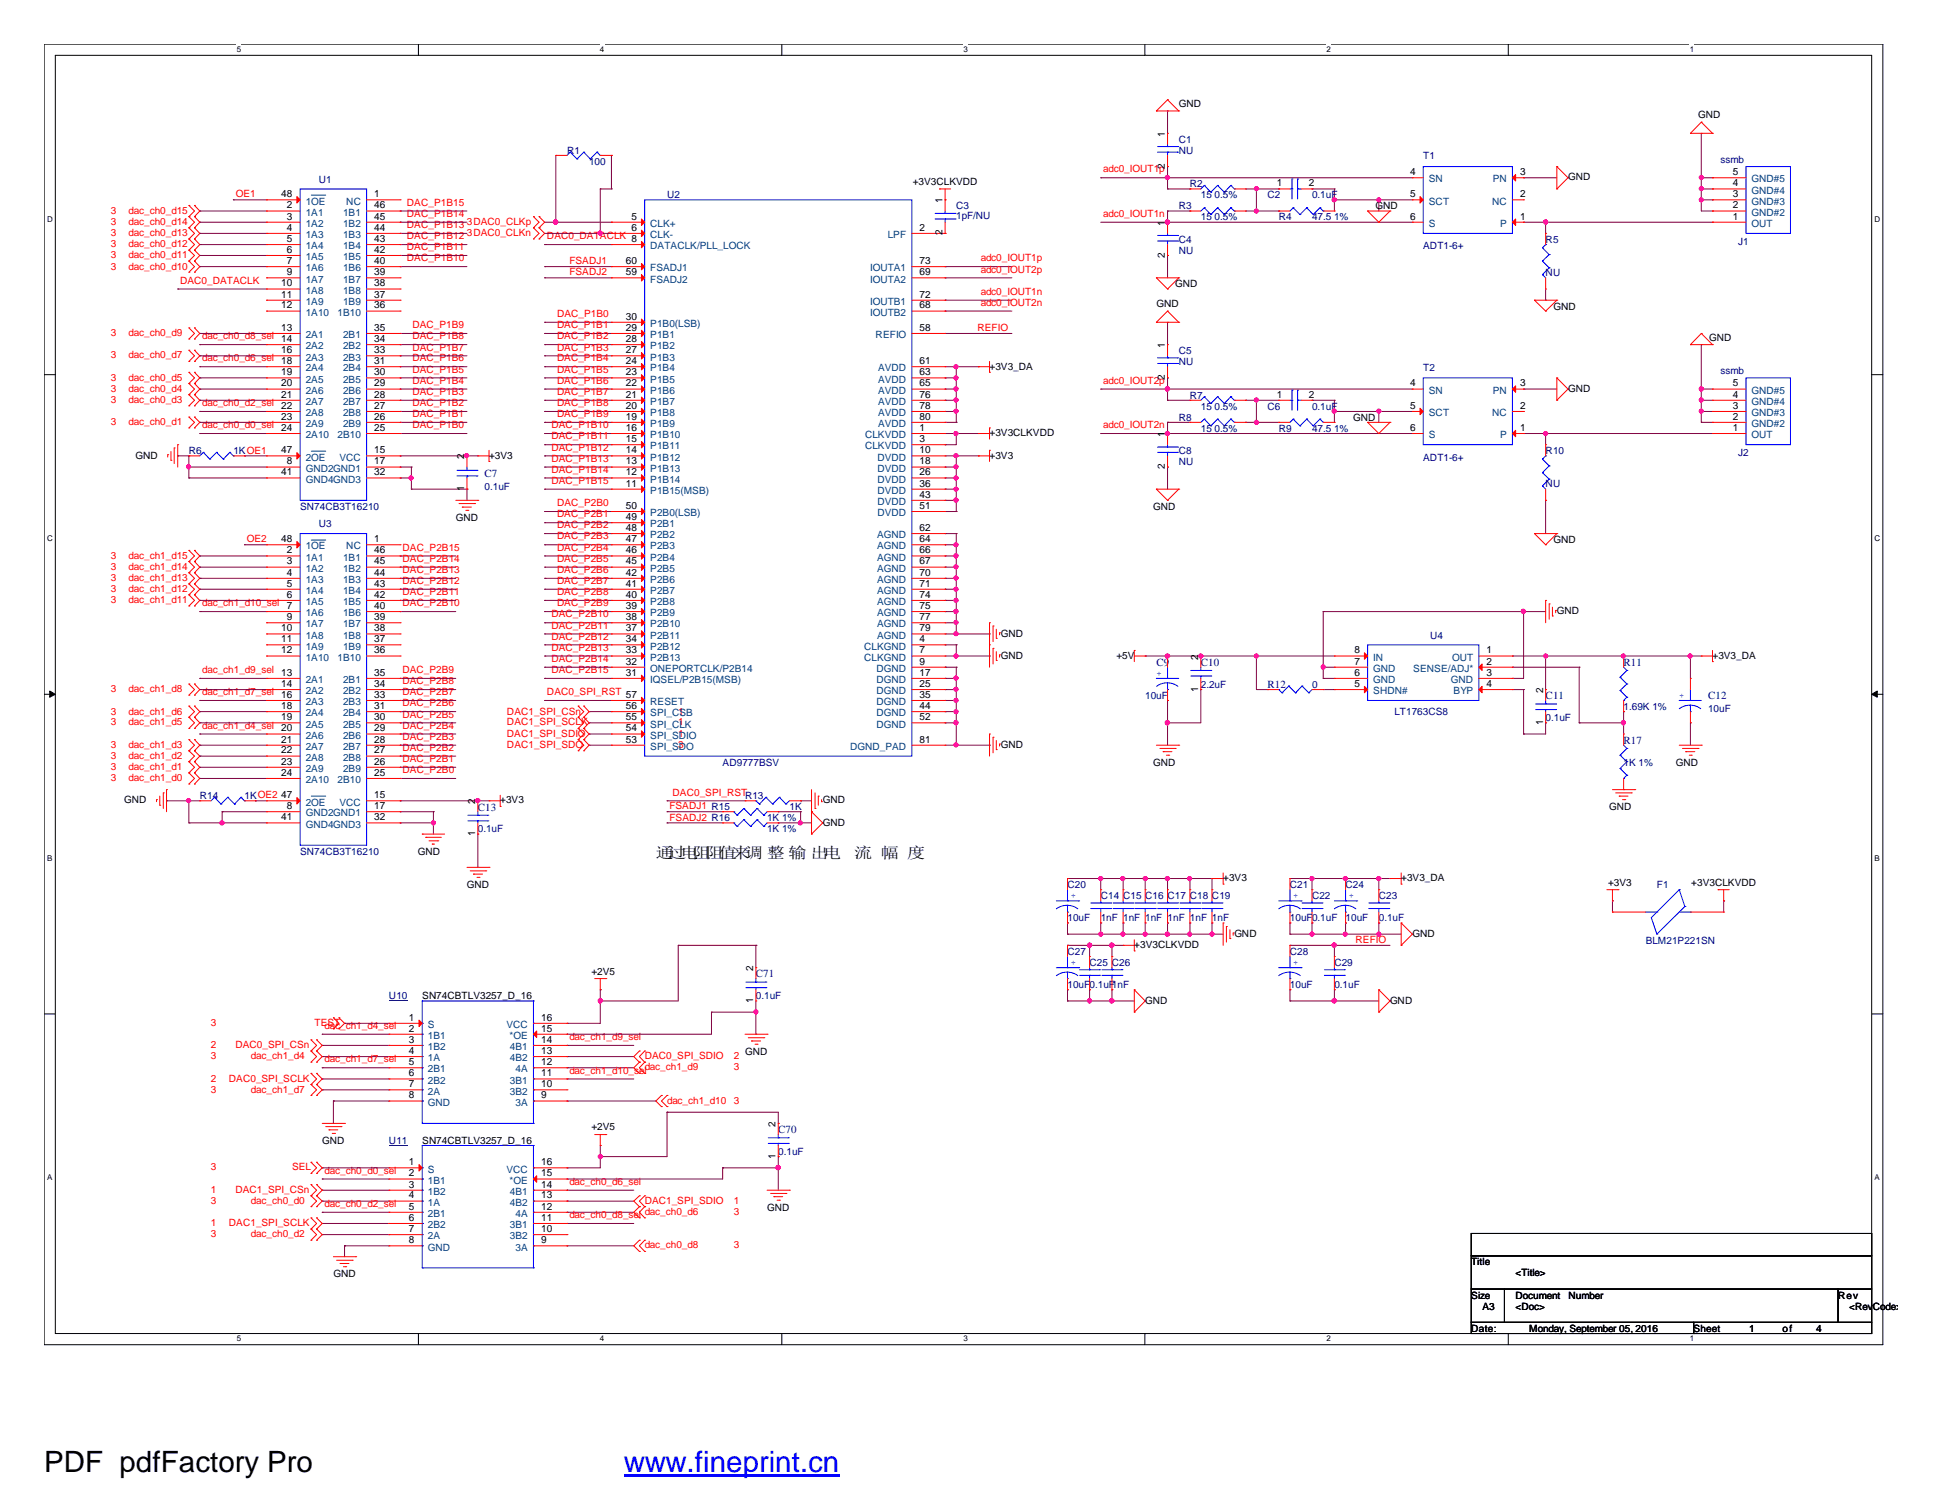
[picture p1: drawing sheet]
<svg xmlns="http://www.w3.org/2000/svg" width="279mm" height="216mm" viewBox="0 0 279 216" stroke-linecap="round" stroke-linejoin="round" font-family="sans-serif">
<defs><g id="words">
<text font-size="4.2" x="6.3" y="211.7">PDF pdfFactory Pro</text>
<text font-size="4.2" fill="#00f" x="89.7" y="211.7">www.fineprint.cn</text>
<g font-size="2.2">
<text x="94.4" y="123.4">通过电阻阻值来调 整 输 出电</text>
<text x="122.9" y="123.4">流 幅 度</text>
</g>
<g font-size="1.6" fill="#000080">
<text x="69.7" y="68.6">C7</text>
<text x="166.4" y="95.8">C9</text>
<text x="172.8" y="95.8">C10</text>
<text x="233.6" y="95.8">R11</text>
<text x="182.4" y="99">R12</text>
<text x="222.4" y="100.6">C11</text>
<text x="245.7" y="100.6">C12</text>
<text x="233.6" y="107">R17</text>
<text x="68.7" y="116.6">C13</text>
<text x="108.8" y="140.6">C71</text>
<text x="112" y="163">C70</text>
</g>
<g font-size="1.4">
<text x="169.6" y="15.4">GND</text>
<text x="244.3" y="17">GND</text>
<text x="167.6" y="19.6" transform="rotate(-90 167.6 19.6)">1</text>
<text x="40.5" y="28.4">48</text>
<text x="41.3" y="30">2</text>
<text x="53.8" y="30">46</text>
<text x="53.8" y="28.4">1</text>
<text x="131.3" y="26.6">+3V3CLKVDD</text>
<text x="135.6" y="29.3" transform="rotate(-90 135.6 29.3)">1</text>
<text x="167.6" y="24.3" transform="rotate(-90 167.6 24.3)">2</text>
<text x="183.7" y="26.8">1</text>
<text x="188.3" y="26.8">2</text>
<text x="202.9" y="28.4">5</text>
<text x="202.9" y="25.2">4</text>
<text x="218.7" y="25.2">3</text>
<text x="218.7" y="28.4">2</text>
<text x="225.6" y="26">GND</text>
<text x="249.3" y="30">2</text>
<text x="249.3" y="28.4">3</text>
<text x="249.3" y="26.8">4</text>
<text x="249.3" y="25.2">5</text>
<text x="41.3" y="31.6">3</text>
<text x="41.3" y="33.2">4</text>
<text x="41.3" y="34.8">5</text>
<text x="53.8" y="31.6">45</text>
<text x="53.8" y="33.2">44</text>
<text x="53.8" y="34.8">43</text>
<text x="90.8" y="33.2">6</text>
<text x="90.8" y="31.6">5</text>
<text x="90.8" y="34.8">8</text>
<text x="132.3" y="33.2">2</text>
<text x="135.6" y="33.9" transform="rotate(-90 135.6 33.9)">2</text>
<text x="167.6" y="32.5" transform="rotate(-90 167.6 32.5)">1</text>
<text x="197.9" y="30.1">GND</text>
<text x="202.9" y="31.6">6</text>
<text x="218.7" y="31.6">1</text>
<text x="249.3" y="31.6">1</text>
<text x="40.5" y="41.2">10</text>
<text x="41.3" y="36.4">6</text>
<text x="41.3" y="38">7</text>
<text x="41.3" y="39.6">9</text>
<text x="53.8" y="36.4">42</text>
<text x="53.8" y="38">40</text>
<text x="53.8" y="39.6">39</text>
<text x="53.8" y="41.2">38</text>
<text x="90" y="39.6">59</text>
<text x="90" y="38">60</text>
<text x="132.3" y="39.6">69</text>
<text x="132.3" y="38">73</text>
<text x="167.6" y="37.1" transform="rotate(-90 167.6 37.1)">2</text>
<text x="169.1" y="41.3">GND</text>
<text x="40.5" y="42.8">11</text>
<text x="40.5" y="44.4">12</text>
<text x="40.5" y="47.6">13</text>
<text x="53.8" y="42.8">37</text>
<text x="53.8" y="44.4">36</text>
<text x="53.8" y="47.6">35</text>
<text x="90" y="47.6">29</text>
<text x="90" y="46">30</text>
<text x="132.3" y="47.6">58</text>
<text x="132.3" y="44.4">68</text>
<text x="132.3" y="42.8">72</text>
<text x="166.4" y="44.2">GND</text>
<text x="223.5" y="44.5">GND</text>
<text x="40.5" y="49.2">14</text>
<text x="40.5" y="50.8">16</text>
<text x="40.5" y="52.4">18</text>
<text x="40.5" y="54">19</text>
<text x="53.8" y="49.2">34</text>
<text x="53.8" y="50.8">33</text>
<text x="53.8" y="52.4">31</text>
<text x="53.8" y="54">30</text>
<text x="90" y="54">23</text>
<text x="90" y="52.4">24</text>
<text x="90" y="50.8">27</text>
<text x="90" y="49.2">28</text>
<text x="132.3" y="54">63</text>
<text x="132.3" y="52.4">61</text>
<text x="142.4" y="53.2">+3V3_DA</text>
<text x="167.6" y="50.1" transform="rotate(-90 167.6 50.1)">1</text>
<text x="245.9" y="49">GND</text>
<text x="40.5" y="55.6">20</text>
<text x="40.5" y="57.2">21</text>
<text x="40.5" y="58.8">22</text>
<text x="53.8" y="55.6">29</text>
<text x="53.8" y="57.2">28</text>
<text x="53.8" y="58.8">27</text>
<text x="90" y="58.8">20</text>
<text x="90" y="57.2">21</text>
<text x="90" y="55.6">22</text>
<text x="132.3" y="58.8">78</text>
<text x="132.3" y="57.2">76</text>
<text x="132.3" y="55.6">65</text>
<text x="167.6" y="54.7" transform="rotate(-90 167.6 54.7)">2</text>
<text x="183.7" y="57.2">1</text>
<text x="188.3" y="57.2">2</text>
<text x="202.9" y="58.8">5</text>
<text x="202.9" y="55.6">4</text>
<text x="218.7" y="55.6">3</text>
<text x="218.7" y="58.8">2</text>
<text x="225.6" y="56.3">GND</text>
<text x="249.3" y="58.8">3</text>
<text x="249.3" y="57.2">4</text>
<text x="249.3" y="55.6">5</text>
<text x="19.5" y="66">GND</text>
<text x="40.5" y="60.4">23</text>
<text x="40.5" y="62">24</text>
<text x="40.5" y="65.2">47</text>
<text x="53.8" y="60.4">26</text>
<text x="53.8" y="62">25</text>
<text x="53.8" y="65.2">15</text>
<text x="70.4" y="66">+3V3</text>
<text x="90" y="60.4">19</text>
<text x="90" y="65.2">14</text>
<text x="90" y="63.6">15</text>
<text x="90" y="62">16</text>
<text x="132.3" y="65.2">10</text>
<text x="132.3" y="60.4">80</text>
<text x="132.3" y="63.6">3</text>
<text x="132.3" y="62">1</text>
<text x="142.4" y="66">+3V3</text>
<text x="142.4" y="62.8">+3V3CLKVDD</text>
<text x="167.6" y="62.9" transform="rotate(-90 167.6 62.9)">1</text>
<text x="194.7" y="60.5">GND</text>
<text x="202.9" y="62">6</text>
<text x="218.7" y="62">1</text>
<text x="249.3" y="62">1</text>
<text x="249.3" y="60.4">2</text>
<text x="40.5" y="68.4">41</text>
<text x="41.3" y="66.8">8</text>
<text x="53.8" y="66.8">17</text>
<text x="53.8" y="68.4">32</text>
<text x="66.8" y="70.7" transform="rotate(-90 66.8 70.7)">1</text>
<text x="66.8" y="66.1" transform="rotate(-90 66.8 66.1)">2</text>
<text x="90" y="68.4">12</text>
<text x="90" y="66.8">13</text>
<text x="90" y="70">11</text>
<text x="132.3" y="71.6">43</text>
<text x="132.3" y="70">36</text>
<text x="132.3" y="68.4">26</text>
<text x="132.3" y="66.8">18</text>
<text x="167.6" y="67.5" transform="rotate(-90 167.6 67.5)">2</text>
<text x="40.5" y="78">48</text>
<text x="53.8" y="78">1</text>
<text x="65.6" y="74.9">GND</text>
<text x="90" y="73.2">50</text>
<text x="90" y="78">47</text>
<text x="90" y="76.4">48</text>
<text x="90" y="74.8">49</text>
<text x="132.3" y="78">64</text>
<text x="132.3" y="76.4">62</text>
<text x="132.3" y="73.2">51</text>
<text x="165.9" y="73.3">GND</text>
<text x="41.3" y="79.6">2</text>
<text x="41.3" y="81.2">3</text>
<text x="41.3" y="82.8">4</text>
<text x="53.8" y="79.6">46</text>
<text x="53.8" y="81.2">45</text>
<text x="53.8" y="82.8">44</text>
<text x="90" y="82.8">42</text>
<text x="90" y="81.2">45</text>
<text x="90" y="79.6">46</text>
<text x="132.3" y="81.2">67</text>
<text x="132.3" y="79.6">66</text>
<text x="132.3" y="82.8">70</text>
<text x="223.5" y="78.1">GND</text>
<text x="41.3" y="84.4">5</text>
<text x="41.3" y="86">6</text>
<text x="41.3" y="87.6">7</text>
<text x="41.3" y="89.2">9</text>
<text x="53.8" y="84.4">43</text>
<text x="53.8" y="86">42</text>
<text x="53.8" y="87.6">40</text>
<text x="53.8" y="89.2">39</text>
<text x="90" y="89.2">38</text>
<text x="90" y="87.6">39</text>
<text x="90" y="86">40</text>
<text x="90" y="84.4">41</text>
<text x="132.3" y="89.2">77</text>
<text x="132.3" y="87.6">75</text>
<text x="132.3" y="86">74</text>
<text x="132.3" y="84.4">71</text>
<text x="224" y="88.3">GND</text>
<text x="40.5" y="90.8">10</text>
<text x="40.5" y="92.4">11</text>
<text x="40.5" y="94">12</text>
<text x="53.8" y="90.8">38</text>
<text x="53.8" y="92.4">37</text>
<text x="53.8" y="94">36</text>
<text x="90" y="95.6">32</text>
<text x="90" y="94">33</text>
<text x="90" y="92.4">34</text>
<text x="90" y="90.8">37</text>
<text x="132.3" y="94">7</text>
<text x="132.3" y="92.4">4</text>
<text x="132.3" y="90.8">79</text>
<text x="132.3" y="95.6">9</text>
<text x="144" y="91.6">GND</text>
<text x="144" y="94.8">GND</text>
<text x="160.6" y="94.8">+5V</text>
<text x="172.4" y="94.9" transform="rotate(-90 172.4 94.9)">2</text>
<text x="194.9" y="94">8</text>
<text x="194.9" y="95.6">7</text>
<text x="213.9" y="94">1</text>
<text x="213.9" y="95.6">2</text>
<text x="246.4" y="94.8">+3V3_DA</text>
<text x="40.5" y="97.2">13</text>
<text x="40.5" y="98.8">14</text>
<text x="40.5" y="100.4">16</text>
<text x="40.5" y="102">18</text>
<text x="53.8" y="97.2">35</text>
<text x="53.8" y="98.8">34</text>
<text x="53.8" y="100.4">33</text>
<text x="53.8" y="102">31</text>
<text x="90" y="97.2">31</text>
<text x="90" y="100.4">57</text>
<text x="90" y="102">56</text>
<text x="132.3" y="97.2">17</text>
<text x="132.3" y="102">44</text>
<text x="132.3" y="100.4">35</text>
<text x="132.3" y="98.8">25</text>
<text x="172.4" y="99.5" transform="rotate(-90 172.4 99.5)">1</text>
<text x="194.9" y="97.2">6</text>
<text x="194.9" y="98.8">5</text>
<text x="213.9" y="97.2">3</text>
<text x="213.9" y="98.8">4</text>
<text x="222" y="99.7" transform="rotate(-90 222 99.7)">2</text>
<text x="40.5" y="103.6">19</text>
<text x="40.5" y="105.2">20</text>
<text x="40.5" y="106.8">21</text>
<text x="53.8" y="103.6">30</text>
<text x="53.8" y="105.2">29</text>
<text x="53.8" y="106.8">28</text>
<text x="90" y="103.6">55</text>
<text x="90" y="106.8">53</text>
<text x="90" y="105.2">54</text>
<text x="132.3" y="103.6">52</text>
<text x="132.3" y="106.8">81</text>
<text x="144" y="107.6">GND</text>
<text x="222" y="104.3" transform="rotate(-90 222 104.3)">1</text>
<text x="40.5" y="108.4">22</text>
<text x="40.5" y="110">23</text>
<text x="40.5" y="111.6">24</text>
<text x="53.8" y="108.4">27</text>
<text x="53.8" y="110">26</text>
<text x="53.8" y="111.6">25</text>
<text x="165.9" y="110.1">GND</text>
<text x="241.1" y="110.1">GND</text>
<text x="17.9" y="115.6">GND</text>
<text x="40.5" y="114.8">47</text>
<text x="40.5" y="118">41</text>
<text x="41.3" y="116.4">8</text>
<text x="53.8" y="116.4">17</text>
<text x="53.8" y="118">32</text>
<text x="53.8" y="114.8">15</text>
<text x="68.4" y="115.7" transform="rotate(-90 68.4 115.7)">2</text>
<text x="72" y="115.6">+3V3</text>
<text x="118.4" y="115.6">GND</text>
<text x="118.4" y="118.8">GND</text>
<text x="231.5" y="116.5">GND</text>
<text x="60.1" y="122.9">GND</text>
<text x="68.4" y="120.3" transform="rotate(-90 68.4 120.3)">1</text>
<text x="67.2" y="127.7">GND</text>
<text x="176" y="126.8">+3V3</text>
<text x="201.6" y="126.8">+3V3_DA</text>
<text x="231.4" y="127.4">+3V3</text>
<text x="243.3" y="127.4">+3V3CLKVDD</text>
<text x="163.2" y="136.4">+3V3CLKVDD</text>
<text x="177.6" y="134.8">GND</text>
<text x="203.2" y="134.8">GND</text>
<text x="60.7" y="143.7">SN74CBTLV3257_D_16</text>
<text x="85.1" y="140.2">+2V5</text>
<text x="108.4" y="139.7" transform="rotate(-90 108.4 139.7)">2</text>
<text x="58.8" y="146.8">1</text>
<text x="58.8" y="148.4">2</text>
<text x="58.8" y="150">3</text>
<text x="77.9" y="148.4">15</text>
<text x="77.9" y="150">14</text>
<text x="77.9" y="146.8">16</text>
<text x="108.4" y="144.3" transform="rotate(-90 108.4 144.3)">1</text>
<text x="164.8" y="144.4">GND</text>
<text x="200" y="144.4">GND</text>
<text x="58.8" y="151.6">4</text>
<text x="58.8" y="153.2">5</text>
<text x="58.8" y="154.8">6</text>
<text x="77.9" y="154.8">11</text>
<text x="77.9" y="153.2">12</text>
<text x="77.9" y="151.6">13</text>
<text x="107.2" y="151.7">GND</text>
<text x="58.8" y="156.4">7</text>
<text x="58.8" y="158">8</text>
<text x="77.9" y="158">9</text>
<text x="77.9" y="156.4">10</text>
<text x="46.4" y="164.5">GND</text>
<text x="58.8" y="167.6">1</text>
<text x="60.7" y="164.5">SN74CBTLV3257_D_16</text>
<text x="77.9" y="167.6">16</text>
<text x="85.1" y="162.6">+2V5</text>
<text x="111.6" y="166.7" transform="rotate(-90 111.6 166.7)">1</text>
<text x="111.6" y="162.1" transform="rotate(-90 111.6 162.1)">2</text>
<text x="58.8" y="169.2">2</text>
<text x="58.8" y="170.8">3</text>
<text x="58.8" y="172.4">4</text>
<text x="58.8" y="174">5</text>
<text x="77.9" y="169.2">15</text>
<text x="77.9" y="174">12</text>
<text x="77.9" y="172.4">13</text>
<text x="77.9" y="170.8">14</text>
<text x="58.8" y="175.6">6</text>
<text x="58.8" y="177.2">7</text>
<text x="58.8" y="178.8">8</text>
<text x="77.9" y="178.8">9</text>
<text x="77.9" y="177.2">10</text>
<text x="77.9" y="175.6">11</text>
<text x="110.4" y="174.1">GND</text>
<text x="48" y="183.7">GND</text>
<text x="211.7" y="182">Title</text>
<text x="218.1" y="183.6">&lt;Title&gt;</text>
<text x="211.7" y="186.8">Size</text>
<text x="211.7" y="191.6">Date:</text>
<text x="213.3" y="188.4">A3</text>
<text x="218.1" y="186.8">Document</text>
<text x="218.1" y="188.4">&lt;Doc&gt;</text>
<text x="220" y="191.6">Monday, September 05, 2016</text>
<text x="225.7" y="186.8">Number</text>
<text x="243.7" y="191.6">Sheet</text>
<text x="251.7" y="191.6">1</text>
<text x="256.5" y="191.6">of</text>
<text x="261.3" y="191.6">4</text>
<text x="264.5" y="186.8">Rev</text>
<text x="266.1" y="188.4">&lt;Rev</text>
<text x="269.4" y="188.4">Code&gt;</text>
</g>
<g font-size="1.4" fill="#000080">
<text x="81.6" y="22.1">R1</text>
<text x="84.8" y="23.7">100</text>
<text x="169.6" y="20.5">C1</text>
<text x="169.6" y="22.1">NU</text>
<text x="204.8" y="22.9">T1</text>
<text x="247.5" y="23.4">ssmb</text>
<text x="45.9" y="26.3">U1</text>
<text x="96" y="28.5">U2</text>
<text x="171.2" y="26.9">R2</text>
<text x="172.8" y="28.5">15</text>
<text x="174.7" y="28.5">0.5%</text>
<text x="182.4" y="28.5">C2</text>
<text x="188.8" y="28.5">0.1uF</text>
<text x="137.6" y="30.1">C3</text>
<text x="137.6" y="31.5">1pF/NU</text>
<text x="169.6" y="34.9">C4</text>
<text x="169.6" y="30.1">R3</text>
<text x="172.8" y="31.7">15</text>
<text x="174.7" y="31.7">0.5%</text>
<text x="184" y="31.7">R4</text>
<text x="188.8" y="31.7">47.5</text>
<text x="191.9" y="31.7">1%</text>
<text x="204.8" y="35.9">ADT1-6+</text>
<text x="222.4" y="34.9">R5</text>
<text x="250.1" y="35.2">J1</text>
<text x="169.6" y="36.5">NU</text>
<text x="222.4" y="39.7">NU</text>
<text x="169.6" y="50.9">C5</text>
<text x="169.6" y="52.5">NU</text>
<text x="204.8" y="53.3">T2</text>
<text x="247.5" y="53.8">ssmb</text>
<text x="171.2" y="57.3">R7</text>
<text x="172.8" y="58.9">15</text>
<text x="174.7" y="58.9">0.5%</text>
<text x="182.4" y="58.9">C6</text>
<text x="188.8" y="58.9">0.1uF</text>
<text x="27.2" y="65.3">R6</text>
<text x="33.6" y="65.3">1KOE1</text>
<text x="169.6" y="60.5">R8</text>
<text x="169.6" y="65.3">C8</text>
<text x="172.8" y="62.1">15</text>
<text x="174.7" y="62.1">0.5%</text>
<text x="184" y="62.1">R9</text>
<text x="188.8" y="62.1">47.5</text>
<text x="191.9" y="62.1">1%</text>
<text x="222.4" y="65.3">R10</text>
<text x="250.1" y="65.7">J2</text>
<text x="69.7" y="70.4">0.1uF</text>
<text x="169.6" y="66.9">NU</text>
<text x="204.8" y="66.3">ADT1-6+</text>
<text x="222.4" y="70.1">NU</text>
<text x="43.2" y="73.3">SN74CB3T16210</text>
<text x="45.9" y="75.9">U3</text>
<text x="205.7" y="91.9">U4</text>
<text x="164.8" y="100.5">10uF</text>
<text x="172.8" y="98.9">2.2uF</text>
<text x="188.8" y="98.9">0</text>
<text x="200.6" y="102.8">LT1763CS8</text>
<text x="222.4" y="103.7">0.1uF</text>
<text x="233.6" y="102.1">1.69K 1%</text>
<text x="245.7" y="102.4">10uF</text>
<text x="104" y="110.1">AD9777BSV</text>
<text x="233.6" y="110.1">1K 1%</text>
<text x="28.7" y="114.9">R14</text>
<text x="35.2" y="114.9">1KOE2</text>
<text x="68.7" y="119.7">0.1uF</text>
<text x="107.2" y="114.9">R13</text>
<text x="110.4" y="118.1">1K 1%</text>
<text x="110.4" y="119.7">1K 1%</text>
<text x="113.6" y="116.5">1K</text>
<text x="43.2" y="122.9">SN74CB3T16210</text>
<text x="153.6" y="127.7">C20</text>
<text x="158.4" y="129.3">C14 C15 C16 C17 C18 C19</text>
<text x="185.6" y="127.7">C21</text>
<text x="188.8" y="129.3">C22</text>
<text x="193.6" y="127.7">C24</text>
<text x="198.4" y="129.3">C23</text>
<text x="238.4" y="127.7">F1</text>
<text x="153.6" y="137.3">C27</text>
<text x="153.6" y="132.5">10uF</text>
<text x="158.4" y="132.5">1nF 1nF 1nF 1nF 1nF 1nF</text>
<text x="185.6" y="137.3">C28</text>
<text x="185.6" y="132.5">10uF0.1uF</text>
<text x="193.6" y="132.5">10uF</text>
<text x="198.4" y="132.5">0.1uF</text>
<text x="236.8" y="135.7">BLM21P221SN</text>
<text x="56" y="143.7">U10</text>
<text x="108.8" y="143.7">0.1uF</text>
<text x="153.6" y="142.1">10uF0.1uF1nF</text>
<text x="156.8" y="138.9">C25 C26</text>
<text x="185.6" y="142.1">10uF</text>
<text x="192" y="138.9">C29</text>
<text x="192" y="142.1">0.1uF</text>
<text x="56" y="164.5">U11</text>
<text x="112" y="166.1">0.1uF</text>
</g>
<g font-size="1.4" fill="#f00">
<text x="33.9" y="28.4">OE1</text>
<text x="58.5" y="29.6">DAC_P1B15</text>
<text x="158.7" y="24.8">adc0_IOUT1p</text>
<text x="16" y="30.8">3</text>
<text x="16" y="32.3">3</text>
<text x="16" y="34">3</text>
<text x="16" y="35.6">3</text>
<text x="18.5" y="30.8">dac_ch0_d15</text>
<text x="18.5" y="32.3">dac_ch0_d14</text>
<text x="18.5" y="34">dac_ch0_d13</text>
<text x="18.5" y="35.6">dac_ch0_d12</text>
<text x="58.5" y="34.4">DAC_P1B12</text>
<text x="58.5" y="36">DAC_P1B11</text>
<text x="58.5" y="32.8">DAC_P1B13</text>
<text x="58.5" y="31.2">DAC_P1B14</text>
<text x="67.2" y="32.3">3DAC0_CLKp</text>
<text x="67.2" y="34">3DAC0_CLKn</text>
<text x="78.7" y="34.4">DAC0_DATACLK</text>
<text x="158.7" y="31.2">adc0_IOUT1n</text>
<text x="16" y="37.2">3</text>
<text x="16" y="38.8">3</text>
<text x="18.5" y="37.2">dac_ch0_d11</text>
<text x="18.5" y="38.8">dac_ch0_d10</text>
<text x="25.9" y="40.8">DAC0_DATACLK</text>
<text x="58.5" y="37.6">DAC_P1B10</text>
<text x="81.9" y="38">FSADJ1</text>
<text x="81.9" y="39.6">FSADJ2</text>
<text x="141.1" y="37.6">adc0_IOUT1p</text>
<text x="141.1" y="39.2">adc0_IOUT2p</text>
<text x="59.4" y="47.2">DAC_P1B9</text>
<text x="80.1" y="45.6">DAC_P1B0</text>
<text x="80.1" y="47.2">DAC_P1B1</text>
<text x="140.6" y="47.6">REFIO</text>
<text x="141.1" y="42.4">adc0_IOUT1n</text>
<text x="141.1" y="44">adc0_IOUT2n</text>
<text x="16" y="48.3">3</text>
<text x="16" y="51.6">3</text>
<text x="18.5" y="48.3">dac_ch0_d9</text>
<text x="18.5" y="51.6">dac_ch0_d7</text>
<text x="29.1" y="52">dac_ch0_d6_sel</text>
<text x="29.1" y="48.8">dac_ch0_d8_sel</text>
<text x="59.4" y="53.6">DAC_P1B5</text>
<text x="59.4" y="52">DAC_P1B6</text>
<text x="59.4" y="50.4">DAC_P1B7</text>
<text x="59.4" y="48.8">DAC_P1B8</text>
<text x="80.1" y="48.8">DAC_P1B2</text>
<text x="80.1" y="50.4">DAC_P1B3</text>
<text x="80.1" y="52">DAC_P1B4</text>
<text x="80.1" y="53.6">DAC_P1B5</text>
<text x="16" y="54.8">3</text>
<text x="16" y="58">3</text>
<text x="16" y="56.3">3</text>
<text x="18.5" y="54.8">dac_ch0_d5</text>
<text x="18.5" y="58">dac_ch0_d3</text>
<text x="18.5" y="56.3">dac_ch0_d4</text>
<text x="29.1" y="58.4">dac_ch0_d2_sel</text>
<text x="59.4" y="60">DAC_P1B1</text>
<text x="59.4" y="58.4">DAC_P1B2</text>
<text x="59.4" y="56.8">DAC_P1B3</text>
<text x="59.4" y="55.2">DAC_P1B4</text>
<text x="80.1" y="55.2">DAC_P1B6</text>
<text x="80.1" y="56.8">DAC_P1B7</text>
<text x="80.1" y="58.4">DAC_P1B8</text>
<text x="80.1" y="60">DAC_P1B9</text>
<text x="158.7" y="55.2">adc0_IOUT2p</text>
<text x="16" y="61.2">3</text>
<text x="18.5" y="61.2">dac_ch0_d1</text>
<text x="29.1" y="61.6">dac_ch0_d0_sel</text>
<text x="59.4" y="61.6">DAC_P1B0</text>
<text x="79.3" y="61.6">DAC_P1B10</text>
<text x="79.3" y="63.2">DAC_P1B11</text>
<text x="79.3" y="64.8">DAC_P1B12</text>
<text x="158.7" y="61.6">adc0_IOUT2n</text>
<text x="79.3" y="66.4">DAC_P1B13</text>
<text x="79.3" y="68">DAC_P1B14</text>
<text x="79.3" y="69.6">DAC_P1B15</text>
<text x="80.1" y="72.8">DAC_P2B0</text>
<text x="80.1" y="76">DAC_P2B2</text>
<text x="80.1" y="77.6">DAC_P2B3</text>
<text x="80.1" y="74.4">DAC_P2B1</text>
<text x="16" y="82">3</text>
<text x="16" y="83.6">3</text>
<text x="16" y="80.3">3</text>
<text x="18.5" y="82">dac_ch1_d14</text>
<text x="18.5" y="83.6">dac_ch1_d13</text>
<text x="18.5" y="80.3">dac_ch1_d15</text>
<text x="35.5" y="78">OE2</text>
<text x="57.9" y="79.2">DAC_P2B15</text>
<text x="57.9" y="80.8">DAC_P2B14</text>
<text x="57.9" y="84">DAC_P2B12</text>
<text x="57.9" y="82.4">DAC_P2B13</text>
<text x="80.1" y="79.2">DAC_P2B4</text>
<text x="80.1" y="80.8">DAC_P2B5</text>
<text x="80.1" y="82.4">DAC_P2B6</text>
<text x="80.1" y="84">DAC_P2B7</text>
<text x="16" y="86.8">3</text>
<text x="16" y="85.2">3</text>
<text x="18.5" y="86.8">dac_ch1_d11</text>
<text x="18.5" y="85.2">dac_ch1_d12</text>
<text x="29.1" y="87.2">dac_ch1_d10_sel</text>
<text x="57.9" y="87.2">DAC_P2B10</text>
<text x="57.9" y="85.6">DAC_P2B11</text>
<text x="79.3" y="88.8">DAC_P2B10</text>
<text x="80.1" y="85.6">DAC_P2B8</text>
<text x="80.1" y="87.2">DAC_P2B9</text>
<text x="79.3" y="95.2">DAC_P2B14</text>
<text x="79.3" y="90.4">DAC_P2B11</text>
<text x="79.3" y="92">DAC_P2B12</text>
<text x="79.3" y="93.6">DAC_P2B13</text>
<text x="16" y="99.6">3</text>
<text x="18.5" y="99.6">dac_ch1_d8</text>
<text x="29.1" y="100">dac_ch1_d7_sel</text>
<text x="29.1" y="96.8">dac_ch1_d9_sel</text>
<text x="57.9" y="101.6">DAC_P2B6</text>
<text x="57.9" y="100">DAC_P2B7</text>
<text x="57.9" y="98.4">DAC_P2B8</text>
<text x="57.9" y="96.8">DAC_P2B9</text>
<text x="78.7" y="100">DAC0_SPI_RST</text>
<text x="79.3" y="96.8">DAC_P2B15</text>
<text x="16" y="104.4">3</text>
<text x="16" y="107.6">3</text>
<text x="16" y="102.8">3</text>
<text x="18.5" y="104.4">dac_ch1_d5</text>
<text x="18.5" y="107.6">dac_ch1_d3</text>
<text x="18.5" y="102.8">dac_ch1_d6</text>
<text x="29.1" y="104.8">dac_ch1_d4_sel</text>
<text x="57.9" y="108">DAC_P2B2</text>
<text x="57.9" y="106.4">DAC_P2B3</text>
<text x="57.9" y="104.8">DAC_P2B4</text>
<text x="57.9" y="103.2">DAC_P2B5</text>
<text x="72.9" y="106">DAC1_SPI_SDIO</text>
<text x="72.9" y="104.4">DAC1_SPI_SCLK</text>
<text x="72.9" y="102.8">DAC1_SPI_CSn</text>
<text x="72.9" y="107.6">DAC1_SPI_SDO</text>
<text x="97.6" y="106">1</text>
<text x="97.6" y="102.8">1</text>
<text x="97.6" y="107.6">3</text>
<text x="16" y="110.8">3</text>
<text x="16" y="109.2">3</text>
<text x="16" y="112.4">3</text>
<text x="18.5" y="110.8">dac_ch1_d1</text>
<text x="18.5" y="109.2">dac_ch1_d2</text>
<text x="18.5" y="112.4">dac_ch1_d0</text>
<text x="57.9" y="111.2">DAC_P2B0</text>
<text x="57.9" y="109.6">DAC_P2B1</text>
<text x="96.3" y="118">FSADJ2 R16</text>
<text x="96.3" y="116.4">FSADJ1 R15</text>
<text x="96.8" y="114.4">DAC0_SPI_RST</text>
<text x="195" y="135.6">REFIO</text>
<text x="30.4" y="147.6">3</text>
<text x="45.3" y="147.6">TEST</text>
<text x="46.7" y="148">dac_ch1_d4_sel</text>
<text x="81.9" y="149.6">dac_ch1_d9_sel</text>
<text x="30.4" y="152.4">3</text>
<text x="30.4" y="150.8">2</text>
<text x="30.4" y="155.6">2</text>
<text x="32.9" y="155.6">DAC0_SPI_SCLK</text>
<text x="33.9" y="150.8">DAC0_SPI_CSn</text>
<text x="36.1" y="152.4">dac_ch1_d4</text>
<text x="46.7" y="152.8">dac_ch1_d7_sel</text>
<text x="81.9" y="154.4">dac_ch1_d10_sel</text>
<text x="92.8" y="154">dac_ch1_d9</text>
<text x="92.8" y="152.4">DAC0_SPI_SDIO</text>
<text x="105.6" y="154">3</text>
<text x="105.6" y="152.4">2</text>
<text x="30.4" y="157.2">3</text>
<text x="36.1" y="157.2">dac_ch1_d7</text>
<text x="96" y="158.8">dac_ch1_d10</text>
<text x="105.6" y="158.8">3</text>
<text x="30.4" y="173.2">3</text>
<text x="30.4" y="171.6">1</text>
<text x="30.4" y="168.4">3</text>
<text x="33.9" y="171.6">DAC1_SPI_CSn</text>
<text x="36.1" y="173.2">dac_ch0_d0</text>
<text x="42" y="168.4">SEL</text>
<text x="46.7" y="168.8">dac_ch0_d0_sel</text>
<text x="46.7" y="173.6">dac_ch0_d2_sel</text>
<text x="81.9" y="170.4">dac_ch0_d6_sel</text>
<text x="92.8" y="173.2">DAC1_SPI_SDIO</text>
<text x="105.6" y="173.2">1</text>
<text x="30.4" y="178">3</text>
<text x="30.4" y="176.4">1</text>
<text x="32.9" y="176.4">DAC1_SPI_SCLK</text>
<text x="36.1" y="178">dac_ch0_d2</text>
<text x="81.9" y="175.2">dac_ch0_d8_sel</text>
<text x="92.8" y="174.8">dac_ch0_d6</text>
<text x="92.8" y="179.6">dac_ch0_d8</text>
<text x="105.6" y="174.8">3</text>
<text x="105.6" y="179.6">3</text>
</g>
<g font-size="1.4" fill="#004080">
<text x="44" y="29.4">1OE</text>
<text x="49.8" y="29.4">NC</text>
<text x="205.6" y="29.4">SCT</text>
<text x="205.6" y="26.2">SN</text>
<text x="214.7" y="29.4">NC</text>
<text x="214.8" y="26.2">PN</text>
<text x="252" y="29.4">GND#3</text>
<text x="252" y="27.9">GND#4</text>
<text x="252" y="26.2">GND#5</text>
<text x="44" y="31">1A1</text>
<text x="44" y="32.6">1A2</text>
<text x="44" y="34.2">1A3</text>
<text x="44" y="35.9">1A4</text>
<text x="49.4" y="31">1B1</text>
<text x="49.4" y="32.6">1B2</text>
<text x="49.4" y="34.2">1B3</text>
<text x="49.4" y="35.9">1B4</text>
<text x="93.6" y="34.2">CLK-</text>
<text x="93.6" y="32.6">CLK+</text>
<text x="93.6" y="35.9">DATACLK/PLL_LOCK</text>
<text x="127.7" y="34.2">LPF</text>
<text x="205.6" y="32.6">S</text>
<text x="215.8" y="32.6">P</text>
<text x="252" y="32.6">OUT</text>
<text x="252" y="31">GND#2</text>
<text x="44" y="37.4">1A5</text>
<text x="44" y="39">1A6</text>
<text x="44" y="40.6">1A7</text>
<text x="49.4" y="37.4">1B5</text>
<text x="49.4" y="39">1B6</text>
<text x="49.4" y="40.6">1B7</text>
<text x="93.6" y="40.6">FSADJ2</text>
<text x="93.6" y="39">FSADJ1</text>
<text x="125.2" y="40.6">IOUTA2</text>
<text x="125.2" y="39">IOUTA1</text>
<text x="44" y="42.2">1A8</text>
<text x="44" y="43.9">1A9</text>
<text x="44" y="45.4">1A10</text>
<text x="48.6" y="45.4">1B10</text>
<text x="49.4" y="42.2">1B8</text>
<text x="49.4" y="43.9">1B9</text>
<text x="93.6" y="47">P1B0(LSB)</text>
<text x="125.2" y="45.4">IOUTB2</text>
<text x="125.2" y="43.9">IOUTB1</text>
<text x="44" y="48.6">2A1</text>
<text x="44" y="50.2">2A2</text>
<text x="44" y="51.9">2A3</text>
<text x="44" y="53.4">2A4</text>
<text x="49.4" y="48.6">2B1</text>
<text x="49.4" y="50.2">2B2</text>
<text x="49.4" y="51.9">2B3</text>
<text x="49.4" y="53.4">2B4</text>
<text x="93.6" y="53.4">P1B4</text>
<text x="93.6" y="51.9">P1B3</text>
<text x="93.6" y="50.2">P1B2</text>
<text x="93.6" y="48.6">P1B1</text>
<text x="126" y="48.6">REFIO</text>
<text x="126.3" y="53.4">AVDD</text>
<text x="44" y="55">2A5</text>
<text x="44" y="56.6">2A6</text>
<text x="44" y="58.3">2A7</text>
<text x="44" y="59.9">2A8</text>
<text x="49.4" y="55">2B5</text>
<text x="49.4" y="56.6">2B6</text>
<text x="49.4" y="58.3">2B7</text>
<text x="49.4" y="59.9">2B8</text>
<text x="93.6" y="59.9">P1B8</text>
<text x="93.6" y="58.3">P1B7</text>
<text x="93.6" y="56.6">P1B6</text>
<text x="93.6" y="55">P1B5</text>
<text x="126.3" y="59.9">AVDD</text>
<text x="126.3" y="58.3">AVDD</text>
<text x="126.3" y="56.6">AVDD</text>
<text x="126.3" y="55">AVDD</text>
<text x="205.6" y="59.9">SCT</text>
<text x="205.6" y="56.6">SN</text>
<text x="214.7" y="59.9">NC</text>
<text x="214.8" y="56.6">PN</text>
<text x="252" y="59.9">GND#3</text>
<text x="252" y="58.3">GND#4</text>
<text x="252" y="56.6">GND#5</text>
<text x="44" y="61.4">2A9</text>
<text x="44" y="63">2A10</text>
<text x="48.6" y="63">2B10</text>
<text x="49.4" y="61.4">2B9</text>
<text x="93.6" y="61.4">P1B9</text>
<text x="93.6" y="64.6">P1B11</text>
<text x="93.6" y="63">P1B10</text>
<text x="124.5" y="64.6">CLKVDD</text>
<text x="124.5" y="63">CLKVDD</text>
<text x="126.3" y="61.4">AVDD</text>
<text x="205.6" y="63">S</text>
<text x="215.8" y="63">P</text>
<text x="252" y="63">OUT</text>
<text x="252" y="61.4">GND#2</text>
<text x="44" y="66.3">2OE</text>
<text x="44" y="67.9">GND2GND1</text>
<text x="44" y="69.4">GND4GND3</text>
<text x="48.9" y="66.3">VCC</text>
<text x="93.6" y="69.4">P1B14</text>
<text x="93.6" y="67.9">P1B13</text>
<text x="93.6" y="66.3">P1B12</text>
<text x="93.6" y="71">P1B15(MSB)</text>
<text x="126.2" y="66.3">DVDD</text>
<text x="126.2" y="71">DVDD</text>
<text x="126.2" y="69.4">DVDD</text>
<text x="126.2" y="67.9">DVDD</text>
<text x="93.6" y="74.3">P2B0(LSB)</text>
<text x="93.6" y="77.4">P2B2</text>
<text x="93.6" y="75.9">P2B1</text>
<text x="126.2" y="77.4">AGND</text>
<text x="126.2" y="72.6">DVDD</text>
<text x="126.2" y="74.3">DVDD</text>
<text x="44" y="80.6">1A1</text>
<text x="44" y="82.3">1A2</text>
<text x="44" y="83.9">1A3</text>
<text x="44" y="79">1OE</text>
<text x="49.4" y="80.6">1B1</text>
<text x="49.4" y="82.3">1B2</text>
<text x="49.4" y="83.9">1B3</text>
<text x="49.8" y="79">NC</text>
<text x="93.6" y="83.9">P2B6</text>
<text x="93.6" y="82.3">P2B5</text>
<text x="93.6" y="80.6">P2B4</text>
<text x="93.6" y="79">P2B3</text>
<text x="126.2" y="82.3">AGND</text>
<text x="126.2" y="80.6">AGND</text>
<text x="126.2" y="79">AGND</text>
<text x="126.2" y="83.9">AGND</text>
<text x="44" y="85.4">1A4</text>
<text x="44" y="87">1A5</text>
<text x="44" y="88.6">1A6</text>
<text x="49.4" y="85.4">1B4</text>
<text x="49.4" y="87">1B5</text>
<text x="49.4" y="88.6">1B6</text>
<text x="93.6" y="88.6">P2B9</text>
<text x="93.6" y="87">P2B8</text>
<text x="93.6" y="85.4">P2B7</text>
<text x="126.2" y="88.6">AGND</text>
<text x="126.2" y="87">AGND</text>
<text x="126.2" y="85.4">AGND</text>
<text x="44" y="90.3">1A7</text>
<text x="44" y="91.9">1A8</text>
<text x="44" y="93.4">1A9</text>
<text x="44" y="95">1A10</text>
<text x="48.6" y="95">1B10</text>
<text x="49.4" y="90.3">1B7</text>
<text x="49.4" y="91.9">1B8</text>
<text x="49.4" y="93.4">1B9</text>
<text x="93.6" y="95">P2B13</text>
<text x="93.6" y="93.4">P2B12</text>
<text x="93.6" y="91.9">P2B11</text>
<text x="93.6" y="90.3">P2B10</text>
<text x="124.3" y="95">CLKGND</text>
<text x="124.3" y="93.4">CLKGND</text>
<text x="126.2" y="91.9">AGND</text>
<text x="126.2" y="90.3">AGND</text>
<text x="197.6" y="95">IN</text>
<text x="208.9" y="95">OUT</text>
<text x="44" y="98.3">2A1</text>
<text x="44" y="99.9">2A2</text>
<text x="44" y="101.4">2A3</text>
<text x="49.4" y="98.3">2B1</text>
<text x="49.4" y="99.9">2B2</text>
<text x="49.4" y="101.4">2B3</text>
<text x="93.6" y="96.6">ONEPORTCLK/P2B14</text>
<text x="93.6" y="98.3">IQSEL/P2B15(MSB)</text>
<text x="93.6" y="101.4">RESET</text>
<text x="126.1" y="98.3">DGND</text>
<text x="126.1" y="101.4">DGND</text>
<text x="126.1" y="96.6">DGND</text>
<text x="126.1" y="99.9">DGND</text>
<text x="197.6" y="96.6">GND</text>
<text x="197.6" y="98.3">GND</text>
<text x="197.6" y="99.9">SHDN#</text>
<text x="203.3" y="96.6">SENSE/ADJ*</text>
<text x="208.7" y="98.3">GND</text>
<text x="209.1" y="99.9">BYP</text>
<text x="44" y="103">2A4</text>
<text x="44" y="104.6">2A5</text>
<text x="44" y="106.3">2A6</text>
<text x="44" y="107.9">2A7</text>
<text x="49.4" y="103">2B4</text>
<text x="49.4" y="104.6">2B5</text>
<text x="49.4" y="106.3">2B6</text>
<text x="49.4" y="107.9">2B7</text>
<text x="93.6" y="104.6">SPI_C1LK</text>
<text x="93.6" y="107.9">SPI_SDO</text>
<text x="93.6" y="106.3">SPI_SDIO</text>
<text x="93.6" y="103">SPI_CSB</text>
<text x="122.3" y="107.9">DGND_PAD</text>
<text x="126.1" y="103">DGND</text>
<text x="126.1" y="104.6">DGND</text>
<text x="44" y="109.4">2A8</text>
<text x="44" y="111">2A9</text>
<text x="44" y="112.6">2A10</text>
<text x="48.6" y="112.6">2B10</text>
<text x="49.4" y="109.4">2B8</text>
<text x="49.4" y="111">2B9</text>
<text x="44" y="115.9">2OE</text>
<text x="44" y="117.4">GND2GND1</text>
<text x="44" y="119">GND4GND3</text>
<text x="48.9" y="115.9">VCC</text>
<text x="61.6" y="147.9">S</text>
<text x="61.6" y="149.4">1B1</text>
<text x="72.9" y="147.9">VCC</text>
<text x="73.3" y="149.4">*OE</text>
<text x="61.6" y="151">1B2</text>
<text x="61.6" y="152.7">1A</text>
<text x="61.6" y="154.3">2B1</text>
<text x="61.6" y="155.9">2B2</text>
<text x="73.4" y="155.9">3B1</text>
<text x="73.4" y="152.7">4B2</text>
<text x="73.4" y="151">4B1</text>
<text x="74.2" y="154.3">4A</text>
<text x="61.6" y="157.4">2A</text>
<text x="61.6" y="159">GND</text>
<text x="73.4" y="157.4">3B2</text>
<text x="74.2" y="159">3A</text>
<text x="61.6" y="168.7">S</text>
<text x="61.6" y="170.3">1B1</text>
<text x="61.6" y="171.9">1B2</text>
<text x="61.6" y="173.4">1A</text>
<text x="72.9" y="168.7">VCC</text>
<text x="73.3" y="170.3">*OE</text>
<text x="73.4" y="173.4">4B2</text>
<text x="73.4" y="171.9">4B1</text>
<text x="61.6" y="175">2B1</text>
<text x="61.6" y="176.7">2B2</text>
<text x="61.6" y="178.3">2A</text>
<text x="61.6" y="179.9">GND</text>
<text x="73.4" y="178.3">3B2</text>
<text x="73.4" y="176.7">3B1</text>
<text x="74.2" y="179.9">3A</text>
<text x="74.2" y="175">4A</text>
</g>
<g font-size="1.3" fill="#00f">
<text x="166.4" y="97.2">+</text>
<text x="241.6" y="100.4">+</text>
<text x="154.1" y="129.2">+</text>
<text x="186.1" y="129.2">+</text>
<text x="194.1" y="129.2">+</text>
<text x="154.1" y="138.8">+</text>
<text x="186.1" y="138.8">+</text>
</g>
<g font-size="1.1">
<text x="34.1" y="7.5">5</text>
<text x="86.3" y="7.5">4</text>
<text x="138.6" y="7.5">3</text>
<text x="190.8" y="7.5">2</text>
<text x="243.1" y="7.5">1</text>
<text x="6.8" y="31.9">D</text>
<text x="269.7" y="31.9">D</text>
<text x="6.8" y="77.8">C</text>
<text x="269.7" y="77.8">C</text>
<text x="6.8" y="123.8">B</text>
<text x="269.7" y="123.8">B</text>
<text x="6.8" y="169.8">A</text>
<text x="269.7" y="169.8">A</text>
<text x="34.1" y="193">5</text>
<text x="86.3" y="193">4</text>
<text x="138.6" y="193">3</text>
<text x="190.8" y="193">2</text>
<text x="243.1" y="193">1</text>
</g>
</g></defs>
<path d="M6.3 6.3h264.6v187.1h-264.6zM8 8h261.3v183.8h-261.3z" fill="none" stroke="#000" stroke-width=".14"/>
<g fill="#fff">
<path d="M34.1 6.4h.6v1.3h-.6z"/>
<path d="M34.1 191.9h.6v1.3h-.6z"/>
</g>
<path d="M60.2 6.3v1.7M60.2 191.8v1.6" fill="none" stroke="#000" stroke-width=".14"/>
<g fill="#fff">
<path d="M86.3 6.4h.6v1.3h-.6z"/>
<path d="M86.3 191.9h.6v1.3h-.6z"/>
</g>
<path d="M112.5 6.3v1.7M112.5 191.8v1.6" fill="none" stroke="#000" stroke-width=".14"/>
<g fill="#fff">
<path d="M138.6 6.4h.6v1.3h-.6z"/>
<path d="M138.6 191.9h.6v1.3h-.6z"/>
</g>
<path d="M164.7 6.3v1.7M164.7 191.8v1.6" fill="none" stroke="#000" stroke-width=".14"/>
<g fill="#fff">
<path d="M190.8 6.4h.6v1.3h-.6z"/>
<path d="M190.8 191.9h.6v1.3h-.6z"/>
</g>
<path d="M217 6.3v1.7M217 191.8v1.6" fill="none" stroke="#000" stroke-width=".14"/>
<g fill="#fff">
<path d="M243.1 6.4h.6v1.3h-.6z"/>
<path d="M243.1 191.9h.6v1.3h-.6z"/>
<path d="M6.8 30.8h.7v1.3h-.7z"/>
<path d="M269.7 30.8h.8v1.3h-.8z"/>
<path d="M6.8 76.7h.7v1.4h-.7z"/>
<path d="M269.7 76.7h.8v1.4h-.8z"/>
</g>
<path d="M6.3 53.9h1.7M269.3 53.9h1.6" fill="none" stroke="#000" stroke-width=".14"/>
<g fill="#fff">
<path d="M6.8 122.7h.7v1.3h-.7z"/>
<path d="M269.7 122.7h.7v1.3h-.7z"/>
</g>
<path d="M6.3 99.9h1.7M269.3 99.9h1.6" fill="none" stroke="#000" stroke-width=".14"/>
<g fill="#000" stroke="#000" stroke-width=".14">
<path d="M7.2 99.4l.8 .5-.8 .4z" fill-rule="evenodd"/>
<path d="M269.3 99.9l.8-.5v.9z" fill-rule="evenodd"/>
</g>
<g fill="#fff">
<path d="M6.8 168.7h.7v1.3h-.7z"/>
<path d="M269.7 168.7h.7v1.3h-.7z"/>
</g>
<path d="M6.3 145.8h1.7M269.3 145.8h1.6M211.7 177.4h57.6v3.2h-57.6zM211.7 180.6h57.6v4.8h-57.6zM211.7 185.4h4.8v4.8h-4.8zM211.7 190.2h32v1.6h-32zM216.5 185.4h48v4.8h-48zM243.7 190.2h25.6v1.6h-25.6zM264.5 185.4h4.8v4.8h-4.8z" fill="none" stroke="#000" stroke-width=".14"/>
<g fill="none" stroke="#800040" stroke-width=".14">
<path d="M168 16h.1M168 16v3.2M244.8 19.2h.1M244.8 19.2v11.2h1.6M28.7 38.4h.1M28.7 36.7h.1M28.7 35.2h.1M28.7 33.6h.1M28.7 32h.1M28.7 30.4h.1M28.7 38.4h9.7M28.7 35.2h9.7"/>
<path d="M28.7 36.7h9.7M28.7 33.6h9.7M28.7 32h9.7M28.7 30.4h9.7M33.6 28.7h.1M33.6 28.7h4.8M57.6 38.4h.1M57.6 35.2h.1M57.6 36.7h.1M57.6 33.6h.1M57.6 32h.1M57.6 30.4h.1"/>
<path d="M57.6 38.4h9.6M57.6 35.2h9.6M57.6 36.7h9.6M57.6 33.6h9.6M57.6 32h9.6M57.6 30.4h9.6M78.4 38.4h.1M78.4 40h.1M78.4 35.2h.1M78.4 38.4h9.6M78.4 40h9.6M78.4 35.2h9.6"/>
<path d="M78.4 33.6h9.6M78.4 32h9.6M80 32h.1M80 22.4v9.6M86.4 33.6h.1M86.4 27.2h.1M86.4 27.2h1.6M86.4 27.2v6.4M88 32h.1M88 33.6h.1M88 27.2h.1M88 22.4h.1"/>
<path d="M88 22.4v4.8M136 38.4h.1M136 40h.1M136 38.4h9.6M136 40h9.6M158.4 25.6h.1M158.4 32h44.8M158.4 25.6h44.8M168 30.4h.1M168 25.6h.1M168 36.7h.1M168 32h.1"/>
<path d="M168 24h.1M168 27.2h.1M168 24v3.2M168 30.4v1.6M168 36.7v3.3M168 30.4h3.2M168 27.2h3.2M171.2 27.2h.1M171.2 30.4h.1M179.2 30.4h4.8M179.2 27.2h4.8M180.8 27.2h.1"/>
<path d="M180.8 30.4h.1M180.8 27.2v3.2M184 27.2h.1M184 30.4h.1M188.8 27.2h.1M188.8 27.2h3.2M192 27.2h.1M192 28.7h.1M192 28.7h11.2M192 27.2v3.2M198.4 28.7h.1M198.4 28.7v1.7"/>
<path d="M219.2 32h.1M219.2 25.6h.1M219.2 32h27.2M219.2 25.6h4.8M222.4 32h.1M222.4 32v1.6M244.8 25.6h.1M244.8 27.2h.1M244.8 28.7h.1M244.8 28.7h1.6M244.8 27.2h1.6M244.8 25.6h1.6"/>
<path d="M246.4 32h.1M246.4 25.6h.1M246.4 27.2h.1M246.4 28.7h.1M246.4 30.4h.1M25.6 41.6h.1M25.6 41.6h12.8M28.7 59.2h.1M28.7 57.6h.1M28.7 56h.1M28.7 54.4h.1M28.7 52.7h.1"/>
<path d="M28.7 51.2h.1M28.7 49.6h.1M28.7 48h.1M28.7 59.2h9.7M28.7 57.6h9.7M28.7 56h9.7M28.7 54.4h9.7M28.7 52.7h9.7M28.7 51.2h9.7M28.7 49.6h9.7M28.7 48h9.7M57.6 59.2h.1"/>
<path d="M57.6 57.6h.1M57.6 56h.1M57.6 54.4h.1M57.6 52.7h.1M57.6 51.2h.1M57.6 49.6h.1M57.6 48h.1M57.6 59.2h9.6M57.6 57.6h9.6M57.6 56h9.6M57.6 54.4h9.6M57.6 52.7h9.6"/>
<path d="M57.6 51.2h9.6M57.6 49.6h9.6M57.6 48h9.6M78.4 46.4h.1M78.4 48h.1M78.4 49.6h.1M78.4 51.2h.1M78.4 52.7h.1M78.4 54.4h.1M78.4 56h.1M78.4 57.6h.1M78.4 59.2h.1"/>
<path d="M78.4 59.2h9.6M78.4 57.6h9.6M78.4 56h9.6M78.4 54.4h9.6M78.4 52.7h9.6M78.4 51.2h9.6M78.4 49.6h9.6M78.4 48h9.6M78.4 46.4h9.6M136 43.2h.1M136 44.7h.1M136 48h.1"/>
<path d="M136 54.4h.1M136 56h.1M136 57.6h.1M136 59.2h.1M136 59.2h1.6M136 57.6h1.6M136 56h1.6M136 54.4h1.6M136 52.7h4.8M136 48h9.6M136 43.2h9.6M136 44.7h9.6"/>
<path d="M137.6 52.7h.1M137.6 54.4h.1M137.6 56h.1M137.6 57.6h.1M137.6 59.2h.1M137.6 52.7v8M140.8 52.7h.1M158.4 56h.1M158.4 56h44.8M168 56h.1M168 57.6h.1M168 46.4h.1"/>
<path d="M168 54.4h.1M168 46.4v3.2M168 54.4v3.2M168 57.6h3.2M179.2 57.6h.1M179.2 57.6h4.8M180.8 57.6h.1M180.8 57.6v3.1M188.8 57.6h.1M188.8 57.6h3.2M192 57.6h.1M192 59.2h.1"/>
<path d="M192 57.6v3.1M192 59.2h11.2M198.4 59.2h.1M198.4 59.2v1.5M219.2 56h.1M219.2 56h4.8M222.4 43.2h.1M222.4 41.6v1.6M244.8 56h.1M244.8 57.6h.1M244.8 59.2h.1M244.8 49.6h.1"/>
<path d="M244.8 59.2h1.6M244.8 57.6h1.6M244.8 56h1.6M244.8 49.6v11.1M25.6 65.6h.1M25.6 65.6h1.6M27.2 68.7h.1M27.2 67.2h.1M27.2 65.6h.1M27.2 68.7h11.2M27.2 67.2h11.2M27.2 65.6v3.1"/>
<path d="M28.7 80h.1M28.7 62.4h.1M28.7 60.7h.1M28.7 80h9.7M28.7 62.4h9.7M28.7 60.7h9.7M35.2 65.6h.1M35.2 78.4h.1M35.2 65.6h3.2M35.2 78.4h3.2M57.6 80h.1M57.6 68.7h.1"/>
<path d="M57.6 67.2h.1M57.6 62.4h.1M57.6 60.7h.1M57.6 65.6h.1M57.6 80h8M57.6 65.6h11.1M57.6 68.7h1.6M57.6 67.2h1.6M57.6 62.4h9.6M57.6 60.7h9.6M59.2 68.7h.1M59.2 70.4h.1"/>
<path d="M59.2 67.2h.1M59.2 67.2v3.2M59.2 70.4h8M67.2 65.6h.1M67.2 70.4h.1M67.2 70.4v1.6M78.4 60.7h.1M78.4 62.4h.1M78.4 64h.1M78.4 65.6h.1M78.4 67.2h.1M78.4 68.7h.1"/>
<path d="M78.4 70.4h.1M78.4 73.6h.1M78.4 76.8h.1M78.4 78.4h.1M78.4 80h.1M78.4 75.2h.1M78.4 80h9.6M78.4 65.6h9.6M78.4 70.4h9.6M78.4 68.7h9.6M78.4 67.2h9.6M78.4 62.4h9.6"/>
<path d="M78.4 60.7h9.6M78.4 64h9.6M78.4 73.6h9.6M78.4 76.8h9.6M78.4 78.4h9.6M78.4 75.2h9.6M136 64h.1M136 67.2h.1M136 68.7h.1M136 70.4h.1M136 72h.1M136 80h.1"/>
<path d="M136 76.8h.1M136 78.4h.1M136 80h1.6M136 65.6h4.8M136 70.4h1.6M136 68.7h1.6M136 67.2h1.6M136 62.4h4.8M136 60.7h1.6M136 73.6h1.6M136 76.8h1.6M136 78.4h1.6"/>
<path d="M136 72h1.6M137.6 80h.1M137.6 76.8h.1M137.6 78.4h.1M137.6 65.6h.1M137.6 60.7h.1M137.6 62.4h.1M137.6 67.2h.1M137.6 68.7h.1M137.6 70.4h.1M137.6 72h.1M137.6 73.6h.1"/>
<path d="M137.6 62.4v1.6h-1.6M137.6 65.6v8M137.6 76.8v14.4M140.8 62.4h.1M140.8 65.6h.1M158.4 62.4h.1M158.4 62.4h44.8M168 60.7h.1M168 67.2h.1M168 62.4h.1M168 60.7v1.7M168 67.2v3.2"/>
<path d="M168 60.7h3.2M179.2 60.7h.1M179.2 60.7h4.8M180.8 60.7h.1M219.2 62.4h.1M219.2 62.4h27.2M222.4 72h.1M222.4 62.4h.1M222.4 62.4v1.6M222.4 72v4.8M244.8 60.7h.1M244.8 60.7h1.6"/>
<path d="M28.7 81.6h.1M28.7 88h.1M28.7 86.4h.1M28.7 84.8h.1M28.7 83.2h.1M28.7 99.2h.1M28.7 97.6h.1M28.7 81.6h9.7M28.7 88h9.7M28.7 86.4h9.7M28.7 84.8h9.7M28.7 83.2h9.7"/>
<path d="M28.7 97.6h9.7M28.7 99.2h9.7M57.6 81.6h.1M57.6 88h.1M57.6 86.4h.1M57.6 84.8h.1M57.6 83.2h.1M57.6 99.2h.1M57.6 97.6h.1M57.6 81.6h8M57.6 88h8M57.6 86.4h8"/>
<path d="M57.6 84.8h8M57.6 83.2h8M57.6 97.6h8M57.6 99.2h8M78.4 97.6h.1M78.4 96h.1M78.4 81.6h.1M78.4 83.2h.1M78.4 84.8h.1M78.4 86.4h.1M78.4 88h.1M78.4 89.6h.1"/>
<path d="M78.4 91.2h.1M78.4 92.8h.1M78.4 94.4h.1M78.4 81.6h9.6M78.4 88h9.6M78.4 86.4h9.6M78.4 84.8h9.6M78.4 83.2h9.6M78.4 97.6h9.6M78.4 96h9.6M78.4 89.6h9.6M78.4 91.2h9.6"/>
<path d="M78.4 92.8h9.6M78.4 94.4h9.6M136 84.8h.1M136 86.4h.1M136 81.6h.1M136 83.2h.1M136 88h.1M136 92.8h.1M136 99.2h.1M136 97.6h.1M136 96h.1M136 81.6h1.6"/>
<path d="M136 88h1.6M136 86.4h1.6M136 84.8h1.6M136 83.2h1.6M136 97.6h1.6M136 96h1.6M136 89.6h1.6M136 91.2h6.4M136 92.8h1.6M136 94.4h6.4M136 99.2h1.6M137.6 99.2h.1"/>
<path d="M137.6 97.6h.1M137.6 96h.1M137.6 94.4h.1M137.6 89.6h.1M137.6 88h.1M137.6 84.8h.1M137.6 81.6h.1M137.6 86.4h.1M137.6 83.2h.1M137.6 91.2h.1M137.6 92.8h.1M137.6 92.8v1.6"/>
<path d="M137.6 96v11.2M142.4 91.2h.1M142.4 94.4h.1M164.8 94.4h.1M164.8 94.4h27.2M168 94.4h.1M172.8 94.4h.1M172.8 99.2h.1M172.8 99.2v4.8h-4.8M180.8 94.4h.1M180.8 94.4v4.8h1.6M182.4 99.2h.1"/>
<path d="M190.4 88h.1M190.4 96h.1M190.4 97.6h.1M190.4 88h32M190.4 97.6h1.6M190.4 96h1.6M190.4 88v9.6M190.4 99.2h1.6M192 99.2h.1M217.6 97.6h.1M217.6 96h.1M217.6 94.4h.1"/>
<path d="M217.6 99.2h.1M217.6 96h9.6M217.6 94.4h27.2M217.6 99.2h1.6M219.2 88h.1M219.2 99.2h.1M219.2 88v9.6h-1.6M219.2 99.2v6.4M222.4 94.4h.1M222.4 94.4v4.8M227.2 96h.1M227.2 96v8"/>
<path d="M233.6 94.4h.1M243.2 94.4h.1M243.2 94.4v3.2M24 115.2h.1M24 115.2h4.7M27.2 115.2h.1M27.2 118.4h.1M27.2 115.2v3.2M27.2 118.4h11.2M28.7 112h.1M28.7 108.8h.1M28.7 107.2h.1"/>
<path d="M28.7 105.6h.1M28.7 104h.1M28.7 110.4h.1M28.7 102.4h.1M28.7 100.8h.1M28.7 107.2h9.7M28.7 104h9.7M28.7 105.6h9.7M28.7 100.8h9.7M28.7 102.4h9.7M28.7 112h9.7M28.7 108.8h9.7"/>
<path d="M28.7 110.4h9.7M32 116.8h.1M32 118.4h.1M32 116.8h6.4M32 116.8v1.6M36.7 115.2h.1M36.7 115.2h1.7M57.6 116.8h.1M57.6 118.4h.1M57.6 115.2h.1M57.6 112h.1M57.6 108.8h.1"/>
<path d="M57.6 107.2h.1M57.6 105.6h.1M57.6 104h.1M57.6 110.4h.1M57.6 102.4h.1M57.6 100.8h.1M57.6 115.2h12.8M57.6 116.8h4.8M57.6 118.4h4.8M57.6 107.2h8M57.6 104h8M57.6 105.6h8"/>
<path d="M57.6 100.8h8M57.6 102.4h8M57.6 112h8M57.6 108.8h8M57.6 110.4h8M62.4 118.4h.1M62.4 116.8h.1M62.4 116.8v3.2M68.7 120h.1M68.7 115.2h.1M68.7 120v4.8M78.4 100.8h.1"/>
<path d="M78.4 100.8h9.6M84.8 107.2h.1M84.8 102.4h.1M84.8 105.6h.1M84.8 104h.1M84.8 107.2h3.2M84.8 104h3.2M84.8 105.6h3.2M84.8 102.4h3.2M96 115.2h.1M96 118.4h.1M96 116.8h.1"/>
<path d="M96 115.2h11.2M96 116.8h8M96 118.4h8M112 116.8h.1M112 118.4h.1M112 116.8h3.2M112 118.4h4.8M115.2 115.2h.1M115.2 118.4h.1M115.2 116.8h.1M115.2 115.2h1.6M115.2 116.8v1.6"/>
<path d="M136 100.8h.1M136 104h.1M136 102.4h.1M136 107.2h6.4M136 104h1.6M136 100.8h1.6M136 102.4h1.6M137.6 104h.1M137.6 102.4h.1M137.6 107.2h.1M137.6 100.8h.1M142.4 107.2h.1"/>
<path d="M168 104h.1M168 100.8h.1M168 100.8v6.4M219.2 105.6h.1M222.4 104h.1M222.4 104v1.6h-3.2M227.2 104h.1M227.2 104h6.4M233.6 102.4h.1M233.6 104h.1M233.6 102.4v3.2M243.2 104h.1"/>
<path d="M243.2 104v3.2M97.6 136h.1M97.6 136h11.2M97.6 136v8h-11.2M108.8 136h.1M108.8 136v3.2M153.6 126.4h.1M153.6 136h.1M153.6 134.4h.1M153.6 132.8h.1M153.6 132.8v1.6M153.6 126.4h20.8"/>
<path d="M153.6 134.4h22.4M153.6 136h8M156.8 136h.1M156.8 136v1.6M158.4 126.4h.1M158.4 134.4h.1M158.4 132.8h.1M158.4 126.4v1.6M158.4 132.8v1.6M160 136h.1M160 136v1.6M161.6 126.4h.1"/>
<path d="M161.6 134.4h.1M161.6 132.8h.1M161.6 126.4v1.6M161.6 132.8v1.6M164.8 126.4h.1M164.8 134.4h.1M164.8 132.8h.1M164.8 126.4v1.6M164.8 132.8v1.6M168 126.4h.1M168 134.4h.1M168 132.8h.1"/>
<path d="M168 126.4v1.6M168 132.8v1.6M171.2 126.4h.1M171.2 134.4h.1M171.2 132.8h.1M171.2 126.4v1.6M171.2 132.8v1.6M174.4 134.4h.1M174.4 126.4h.1M174.4 132.8h.1M174.4 126.4v1.6M174.4 132.8v1.6"/>
<path d="M185.6 136h.1M185.6 134.4h.1M185.6 126.4h.1M185.6 132.8h.1M185.6 126.4h14.4M185.6 134.4h16M185.6 136h14.4M185.6 132.8v1.6M188.8 134.4h.1M188.8 132.8h.1M188.8 126.4h.1M188.8 126.4v1.6"/>
<path d="M188.8 132.8v1.6M192 136h.1M192 136v1.6M193.6 134.4h.1M193.6 126.4h.1M193.6 132.8h.1M193.6 132.8v1.6M198.4 126.4h.1M198.4 134.4h.1M198.4 132.8h.1M198.4 126.4v1.6M198.4 132.8v1.6"/>
<path d="M232 129.6h.1M232 129.6v1.6M248 129.6h.1M248 129.6v1.6M46.4 152h.1M46.4 148.8h.1M46.4 150.4h.1M46.4 156.8h.1M46.4 153.6h.1M46.4 155.2h.1M46.4 152h9.6M46.4 148.8h9.6"/>
<path d="M46.4 150.4h9.6M46.4 156.8h9.6M46.4 153.6h9.6M46.4 155.2h9.6M48 158.4h.1M48 158.4h8M48 158.4v3.2M49.6 147.2h.1M49.6 147.2h6.4M81.6 153.6h.1M81.6 150.4h.1M81.6 152h.1"/>
<path d="M81.6 158.4h.1M81.6 155.2h.1M81.6 147.2h.1M81.6 148.8h.1M81.6 152h9.6M81.6 150.4h9.6M81.6 153.6h9.6M81.6 155.2h9.6M81.6 158.4h12.8M86.4 142.4h.1M86.4 144h.1M86.4 142.4v4.8h-4.8"/>
<path d="M96 160h.1M96 160v6.4h-9.6M96 160h16v1.6M102.4 145.6h.1M102.4 145.6v3.2h-20.8M102.4 145.6h6.4M108.8 145.6h.1M108.8 148.8h.1M108.8 144v4.8M153.6 142.4h.1M153.6 144h.1M153.6 142.4v1.6"/>
<path d="M153.6 144h9.6M156.8 144h.1M156.8 142.4h.1M156.8 142.4v1.6M160 142.4h.1M160 144h.1M160 142.4v1.6M185.6 144h.1M185.6 142.4h.1M185.6 144h12.8M185.6 142.4v1.6M192 144h.1"/>
<path d="M192 142.4h.1M192 142.4v1.6M46.4 172.8h.1M46.4 169.6h.1M46.4 171.2h.1M46.4 177.6h.1M46.4 174.4h.1M46.4 176h.1M46.4 168h.1M46.4 172.8h9.6M46.4 169.6h9.6M46.4 171.2h9.6"/>
<path d="M46.4 177.6h9.6M46.4 174.4h9.6M46.4 176h9.6M46.4 168h9.6M49.6 179.2h.1M49.6 179.2h6.4M49.6 179.2v1.6M81.6 174.4h.1M81.6 171.2h.1M81.6 172.8h.1M81.6 179.2h.1M81.6 176h.1"/>
<path d="M81.6 168h.1M81.6 169.6h.1M81.6 172.8h9.6M81.6 171.2h9.6M81.6 174.4h9.6M81.6 176h9.6M81.6 179.2h9.6M86.4 164.8h.1M86.4 166.4h.1M86.4 164.8v3.2h-4.8M104 168h.1M104 168v1.6h-22.4"/>
<path d="M104 168h8M112 166.4h.1M112 168h.1M112 161.6h.1M112 166.4v4.8"/>
</g>
<g fill="#f0f" stroke="#f0f" stroke-width=".14">
<circle cx="198.4" cy="28.7" r=".3"/>
<circle cx="158.4" cy="126.4" r=".3"/>
<circle cx="168" cy="126.4" r=".31"/>
<circle cx="164.8" cy="126.4" r=".3"/>
<circle cx="161.5" cy="126.4" r=".3"/>
<circle cx="171.2" cy="126.4" r=".3"/>
<circle cx="161.5" cy="134.4" r=".3"/>
<circle cx="156.7" cy="135.9" r=".31"/>
<circle cx="156.7" cy="143.9" r=".31"/>
<circle cx="160" cy="143.9" r=".32"/>
<circle cx="158.4" cy="134.4" r=".3"/>
<circle cx="174.4" cy="134.4" r=".3"/>
<circle cx="171.2" cy="134.4" r=".3"/>
<circle cx="160" cy="135.9" r=".32"/>
<circle cx="192" cy="143.9" r=".32"/>
<circle cx="168" cy="134.4" r=".31"/>
<circle cx="164.8" cy="134.4" r=".3"/>
<circle cx="198.4" cy="126.4" r=".3"/>
<circle cx="198.4" cy="134.4" r=".3"/>
<circle cx="193.5" cy="134.4" r=".3"/>
<circle cx="188.8" cy="134.4" r=".3"/>
<circle cx="193.5" cy="126.4" r=".3"/>
<circle cx="188.8" cy="126.4" r=".3"/>
<circle cx="192" cy="135.9" r=".32"/>
<circle cx="192" cy="28.7" r=".31"/>
<circle cx="59.1" cy="68.7" r=".3"/>
<circle cx="137.5" cy="103.9" r=".31"/>
<circle cx="137.5" cy="97.5" r=".3"/>
<circle cx="137.5" cy="89.5" r=".3"/>
<circle cx="137.5" cy="87.9" r=".31"/>
<circle cx="137.5" cy="81.5" r=".3"/>
<circle cx="137.5" cy="78.4" r=".3"/>
<circle cx="137.5" cy="84.7" r=".3"/>
<circle cx="137.5" cy="83.1" r=".3"/>
<circle cx="27.1" cy="115.1" r=".3"/>
<circle cx="31.9" cy="118.4" r=".31"/>
<circle cx="180.8" cy="27.1" r=".3"/>
<circle cx="62.4" cy="118.4" r=".3"/>
<circle cx="27.1" cy="67.1" r=".3"/>
<circle cx="67.1" cy="65.5" r=".3"/>
<circle cx="168" cy="25.5" r=".31"/>
<circle cx="168" cy="31.9" r=".32"/>
<circle cx="222.4" cy="31.9" r=".31"/>
<circle cx="137.5" cy="102.4" r=".3"/>
<circle cx="137.5" cy="100.7" r=".3"/>
<circle cx="68.8" cy="115.1" r=".3"/>
<circle cx="243.2" cy="94.4" r=".3"/>
<circle cx="233.6" cy="94.4" r=".3"/>
<circle cx="190.4" cy="95.9" r=".31"/>
<circle cx="219.1" cy="87.9" r=".31"/>
<circle cx="233.5" cy="103.9" r=".31"/>
<circle cx="222.4" cy="94.4" r=".3"/>
<circle cx="168" cy="94.4" r=".31"/>
<circle cx="180.8" cy="94.4" r=".3"/>
<circle cx="172.8" cy="94.4" r=".3"/>
<circle cx="168" cy="103.9" r=".32"/>
<circle cx="137.5" cy="67.1" r=".3"/>
<circle cx="115.1" cy="118.4" r=".3"/>
<circle cx="137.5" cy="55.9" r=".31"/>
<circle cx="137.5" cy="54.4" r=".3"/>
<circle cx="137.5" cy="57.5" r=".3"/>
<circle cx="137.5" cy="59.1" r=".3"/>
<circle cx="137.5" cy="52.7" r=".3"/>
<circle cx="137.5" cy="62.4" r=".3"/>
<circle cx="137.5" cy="68.7" r=".3"/>
<circle cx="137.5" cy="71.9" r=".31"/>
<circle cx="137.5" cy="70.4" r=".3"/>
<circle cx="137.5" cy="65.5" r=".3"/>
<circle cx="137.5" cy="86.4" r=".3"/>
<circle cx="137.5" cy="79.9" r=".31"/>
<circle cx="137.5" cy="91.1" r=".3"/>
<circle cx="137.5" cy="94.4" r=".3"/>
<circle cx="137.5" cy="99.1" r=".3"/>
<circle cx="137.5" cy="107.1" r=".3"/>
<circle cx="244.8" cy="27.1" r=".3"/>
<circle cx="244.8" cy="28.7" r=".3"/>
<circle cx="244.8" cy="25.5" r=".3"/>
<circle cx="180.8" cy="30.3" r=".3"/>
<circle cx="244.8" cy="57.5" r=".3"/>
<circle cx="244.8" cy="59.1" r=".3"/>
<circle cx="244.8" cy="55.9" r=".31"/>
<circle cx="180.8" cy="60.7" r=".3"/>
<circle cx="180.8" cy="57.5" r=".3"/>
<circle cx="198.4" cy="59.1" r=".3"/>
<circle cx="192" cy="59.1" r=".31"/>
<circle cx="168" cy="62.4" r=".31"/>
<circle cx="168" cy="55.9" r=".32"/>
<circle cx="222.4" cy="62.4" r=".3"/>
<circle cx="79.9" cy="31.9" r=".32"/>
<circle cx="86.4" cy="33.5" r=".3"/>
<circle cx="86.3" cy="143.9" r=".31"/>
<circle cx="86.4" cy="166.4" r=".3"/>
<circle cx="108.8" cy="145.5" r=".3"/>
<circle cx="111.9" cy="168" r=".32"/>
</g>
<g fill="none" stroke="#f00" stroke-width=".14">
<path d="M166.4 16h.1M166.4 16h3.2M168 14.4h.1M168 19.2h.1M168 14.4l1.6 1.6M168 14.4l-1.6 1.6M168 19.2v1.5M169.6 16h.1M243.2 19.2h.1M243.2 19.2h3.2M244.8 17.6h.1M244.8 17.6l-1.6 1.6"/>
<path d="M244.8 17.6l1.6 1.6M246.4 19.2h.1M27.2 29.5h.1M27.2 31.2h.1M27.2 32.8h.1M27.2 34.4h.1M27.2 36h.1M27.2 37.5h.1M27.2 39.2h.1M27.2 29.5l.8 .9-.8 .8M27.2 31.2l.8 .8-.8 .8M27.2 32.8l.8 .8-.8 .8"/>
<path d="M27.2 34.4l.8 .8-.8 .8M27.2 36l.8 .7-.8 .8M27.2 37.5l.8 .9-.8 .8M28 31.2h.1M28 29.5h.1M28 32.8h.1M28 34.4h.1M28 36h.1M28 37.5h.1M28 39.2h.1M28 29.5l.7 .9-.7 .8M28 31.2l.7 .8-.7 .8"/>
<path d="M28 32.8l.7 .8-.7 .8M28 34.4l.7 .8-.7 .8M28 36l.7 .7-.7 .8M28 37.5l.7 .9-.7 .8M38.4 30.4h.1M38.4 32h.1M38.4 33.6h.1M38.4 35.2h.1M38.4 36.7h.1M38.4 38.4h.1M38.4 40h.1M38.4 28.7h.1"/>
<path d="M38.4 30.4h4.8M38.4 40h4.8M38.4 32h4.8M38.4 28.7h4.8M38.4 33.6h4.8M38.4 38.4h4.8M38.4 35.2h4.8M38.4 36.7h4.8M52.7 30.4h4.9M52.7 40h4.9M52.7 32h4.9M52.7 28.7h4.9"/>
<path d="M52.7 33.6h4.9M52.7 38.4h4.9M52.7 35.2h4.9M52.7 36.7h4.9M57.6 30.4h.1M57.6 32h.1M57.6 33.6h.1M57.6 35.2h.1M57.6 36.7h.1M57.6 38.4h.1M57.6 40h.1M57.6 28.7h.1"/>
<path d="M76.8 31.2h.1M76.8 32.8h.1M76.8 34.4h.1M76.8 32.8l.8 .8-.8 .8M76.8 31.2l.8 .8-.8 .8M77.6 32.8h.1M77.6 31.2h.1M77.6 34.4h.1M77.6 31.2l.8 .8-.8 .8M77.6 32.8l.8 .8-.8 .8M80 22.4h.1M80 22.4h1.6"/>
<path d="M86.4 22.4h1.6M88 22.4h.1M88 40h.1M88 38.4h.1M88 33.6h.1M88 32h.1M88 35.2h.1M88 40h4.8M88 32h4.8M88 33.6h4.8M88 38.4h4.8M88 35.2h4.8"/>
<path d="M131.2 40h4.8M131.2 33.6h4.8M131.2 38.4h4.8M135.2 27.2h.1M135.2 27.2h1.6M136 28.7h.1M136 33.6h.1M136 40h.1M136 38.4h.1M136 27.2v3.2M136 32v1.6M166.4 40h.1"/>
<path d="M166.4 40h3.2M166.4 40l1.6 1.6M168 24h.1M168 32h.1M168 36.7h.1M168 22.4v1.6M168 32v1.6M168 35.2v1.5M169.6 40h.1M169.6 40l-1.6 1.6M171.2 27.2h.1M171.2 30.4h.1"/>
<path d="M171.2 27.2h1.6M171.2 30.4h1.6M177.6 27.2h1.6M177.6 30.4h1.6M179.2 27.2h.1M179.2 30.4h.1M184 27.2h.1M184 30.4h.1M184 27.2h1.6M184 30.4h1.6M187.2 27.2h1.6M188.8 27.2h.1"/>
<path d="M190.4 30.4h1.6M192 30.4h.1M196.8 30.4h.1M196.8 30.4h3.2M196.8 30.4l1.6 1.6M198.4 32h.1M200 30.4h.1M200 30.4l-1.6 1.6M203.2 32h.1M203.2 28.7h.1M203.2 25.6h.1M203.2 32h1.6"/>
<path d="M203.2 28.7h1.6M203.2 25.6h1.6M217.6 32h1.6M217.6 28.7h1.6M217.6 25.6h1.6M219.2 32h.1M219.2 28.7h.1M219.2 25.6h.1M222.4 33.6h.1M222.4 33.6v1.6M222.4 40v1.6M224 24h.1"/>
<path d="M224 27.2h.1M224 24v3.2M224 24l1.6 1.6M225.6 25.6h.1M225.6 25.6l-1.6 1.6M246.4 32h.1M246.4 30.4h.1M246.4 28.7h.1M246.4 27.2h.1M246.4 25.6h.1M246.4 27.2h4.8M246.4 30.4h4.8"/>
<path d="M246.4 32h4.8M246.4 28.7h4.8M246.4 25.6h4.8M27.2 53.6h.1M27.2 55.2h.1M27.2 56.8h.1M27.2 58.4h.1M27.2 60h.1M27.2 47.2h.1M27.2 48.8h.1M27.2 50.4h.1M27.2 52h.1"/>
<path d="M27.2 53.6l.8 .8-.8 .8M27.2 56.8l.8 .8-.8 .8M27.2 60l.8 .7-.8 .9M27.2 47.2l.8 .8-.8 .8M27.2 50.4l.8 .8-.8 .8M27.2 55.2l.8 .8-.8 .8M28 55.2h.1M28 53.6h.1M28 58.4h.1M28 56.8h.1M28 60h.1M28 48.8h.1"/>
<path d="M28 47.2h.1M28 52h.1M28 50.4h.1M28 53.6l.7 .8-.7 .8M28 56.8l.7 .8-.7 .8M28 60l.7 .7-.7 .9M28 47.2l.7 .8-.7 .8M28 50.4l.7 .8-.7 .8M28 55.2l.7 .8-.7 .8M38.4 41.6h.1M38.4 43.2h.1M38.4 44.7h.1"/>
<path d="M38.4 48h.1M38.4 49.6h.1M38.4 51.2h.1M38.4 52.7h.1M38.4 54.4h.1M38.4 56h.1M38.4 57.6h.1M38.4 59.2h.1M38.4 43.2h4.8M38.4 52.7h4.8M38.4 49.6h4.8M38.4 59.2h4.8"/>
<path d="M38.4 57.6h4.8M38.4 56h4.8M38.4 54.4h4.8M38.4 51.2h4.8M38.4 48h4.8M38.4 44.7h4.8M38.4 41.6h4.8M52.7 43.2h4.9M52.7 52.7h4.9M52.7 49.6h4.9M52.7 59.2h4.9M52.7 57.6h4.9"/>
<path d="M52.7 56h4.9M52.7 54.4h4.9M52.7 51.2h4.9M52.7 48h4.9M52.7 44.7h4.9M52.7 41.6h4.9M57.6 41.6h.1M57.6 43.2h.1M57.6 44.7h.1M57.6 48h.1M57.6 49.6h.1M57.6 51.2h.1"/>
<path d="M57.6 52.7h.1M57.6 54.4h.1M57.6 56h.1M57.6 57.6h.1M57.6 59.2h.1M88 59.2h.1M88 57.6h.1M88 56h.1M88 54.4h.1M88 52.7h.1M88 51.2h.1M88 49.6h.1"/>
<path d="M88 48h.1M88 46.4h.1M88 52.7h4.8M88 49.6h4.8M88 46.4h4.8M88 59.2h4.8M88 57.6h4.8M88 56h4.8M88 54.4h4.8M88 51.2h4.8M88 48h4.8M131.2 43.2h4.8"/>
<path d="M131.2 52.7h4.8M131.2 59.2h4.8M131.2 57.6h4.8M131.2 56h4.8M131.2 54.4h4.8M131.2 48h4.8M131.2 44.7h4.8M136 48h.1M136 44.7h.1M136 43.2h.1M136 59.2h.1M136 57.6h.1"/>
<path d="M136 56h.1M136 54.4h.1M136 52.7h.1M140.8 52.7h.1M140.8 52.7h1.6M142.4 53.6h.1M142.4 52v1.6M166.4 46.4h.1M166.4 46.4h3.2M168 41.6h.1M168 44.7h.1M168 49.6h.1"/>
<path d="M168 54.4h.1M168 44.7l1.6 1.7M168 44.7l-1.6 1.7M168 49.6v1.6M168 52.7v1.7M169.6 46.4h.1M171.2 57.6h.1M171.2 57.6h1.6M177.6 57.6h1.6M179.2 57.6h.1M184 57.6h.1M184 57.6h1.6"/>
<path d="M187.2 57.6h1.6M188.8 57.6h.1M203.2 59.2h.1M203.2 56h.1M203.2 59.2h1.6M203.2 56h1.6M217.6 59.2h1.6M217.6 56h1.6M219.2 59.2h.1M219.2 56h.1M220.8 43.2h.1M220.8 43.2h3.2"/>
<path d="M220.8 43.2l1.6 1.5M222.4 44.7h.1M222.4 41.6h.1M224 43.2h.1M224 54.4h.1M224 57.6h.1M224 43.2l-1.6 1.5M224 54.4v3.2M224 54.4l1.6 1.6M225.6 56h.1M225.6 56l-1.6 1.6M243.2 49.6h.1"/>
<path d="M243.2 49.6h3.2M244.8 48h.1M244.8 48l-1.6 1.6M244.8 48l1.6 1.6M246.4 49.6h.1M246.4 59.2h.1M246.4 57.6h.1M246.4 56h.1M246.4 59.2h4.8M246.4 57.6h4.8M246.4 56h4.8M24.1 65.4h.1"/>
<path d="M24.1 65.4v.3M24.6 66.2h.1M24.6 64.9v1.3M25.1 64.4h.1M25.1 64.4v2.3M25.6 64h.1M25.6 64v3.2M27.2 61.6h.1M27.2 79.2h.1M27.2 65.6h.1M27.2 65.6h1.5M27.2 79.2l.8 .8-.8 .8"/>
<path d="M28 61.6h.1M28 79.2h.1M28 79.2l.7 .8-.7 .8M33.6 65.6h1.6M35.2 65.6h.1M38.4 80h.1M38.4 78.4h.1M38.4 60.7h.1M38.4 62.4h.1M38.4 65.6h.1M38.4 67.2h.1M38.4 68.7h.1"/>
<path d="M38.4 65.6h4.8M38.4 62.4h4.8M38.4 60.7h4.8M38.4 68.7h4.8M38.4 80h4.8M38.4 67.2h4.8M38.4 78.4h4.8M52.7 65.6h4.9M52.7 62.4h4.9M52.7 60.7h4.9M52.7 68.7h4.9M52.7 80h4.9"/>
<path d="M52.7 67.2h4.9M52.7 78.4h4.9M57.6 80h.1M57.6 78.4h.1M57.6 60.7h.1M57.6 62.4h.1M57.6 67.2h.1M57.6 68.7h.1M57.6 65.6h.1M65.6 72h3.1M66 72.4h2.3M66.5 72.9h.1"/>
<path d="M66.5 72.9h1.3M67 73.4h.3M67.2 70.4h.1M67.2 65.6h.1M67.2 65.6v1.6M67.2 68.7v1.7M67.3 73.4h.1M68.3 72.4h.1M68.7 65.6h.1M68.7 72h.1M68.7 65.6h1.7M70.4 66.4h.1"/>
<path d="M70.4 64.8v1.6M88 60.7h.1M88 68.7h.1M88 67.2h.1M88 65.6h.1M88 64h.1M88 62.4h.1M88 70.4h.1M88 73.6h.1M88 80h.1M88 78.4h.1M88 76.8h.1"/>
<path d="M88 75.2h.1M88 65.6h4.8M88 62.4h4.8M88 76.8h4.8M88 60.7h4.8M88 70.4h4.8M88 68.7h4.8M88 80h4.8M88 67.2h4.8M88 78.4h4.8M88 64h4.8M88 73.6h4.8"/>
<path d="M88 75.2h4.8M131.2 65.6h4.8M131.2 62.4h4.8M131.2 72h4.8M131.2 76.8h4.8M131.2 60.7h4.8M131.2 70.4h4.8M131.2 68.7h4.8M131.2 80h4.8M131.2 67.2h4.8M131.2 78.4h4.8M131.2 64h4.8"/>
<path d="M131.2 73.6h4.8M136 80h.1M136 78.4h.1M136 72h.1M136 65.6h.1M136 76.8h.1M136 60.7h.1M136 70.4h.1M136 64h.1M136 62.4h.1M136 68.7h.1M136 73.6h.1"/>
<path d="M136 67.2h.1M140.8 65.6h.1M140.8 62.4h.1M140.8 65.6h1.6M140.8 62.4h1.6M142.4 64.8h.1M142.4 61.6h.1M142.4 61.6v1.6M142.4 64.8v1.6M166.4 70.4h.1M166.4 70.4h3.2M166.4 70.4l1.6 1.6"/>
<path d="M168 72h.1M168 62.4h.1M168 67.2h.1M168 62.4v1.6M168 65.6v1.6M169.6 70.4h.1M169.6 70.4l-1.6 1.6M171.2 60.7h.1M171.2 60.7h1.6M177.6 60.7h1.6M179.2 60.7h.1M184 60.7h.1"/>
<path d="M184 60.7h1.6M190.4 60.7h1.6M192 60.7h.1M196.8 60.7h.1M196.8 60.7h3.2M196.8 60.7l1.6 1.7M198.4 62.4h.1M200 60.7h.1M200 60.7l-1.6 1.7M203.2 62.4h.1M203.2 62.4h1.6M217.6 62.4h1.6"/>
<path d="M219.2 62.4h.1M220.8 76.8h.1M220.8 76.8h3.2M220.8 76.8l1.6 1.6M222.4 78.4h.1M222.4 72h.1M222.4 64h.1M222.4 64v1.6M222.4 70.4v1.6M224 76.8h.1M224 76.8l-1.6 1.6M246.4 62.4h.1"/>
<path d="M246.4 60.7h.1M246.4 62.4h4.8M246.4 60.7h4.8M27.2 80.8h.1M27.2 82.4h.1M27.2 84h.1M27.2 85.6h.1M27.2 87.2h.1M27.2 98.4h.1M27.2 100h.1M27.2 80.8l.8 .8-.8 .8M27.2 82.4l.8 .8-.8 .8"/>
<path d="M27.2 85.6l.8 .8-.8 .8M27.2 84l.8 .8-.8 .8M27.2 98.4l.8 .8-.8 .8M28 82.4h.1M28 80.8h.1M28 84h.1M28 87.2h.1M28 85.6h.1M28 100h.1M28 98.4h.1M28 80.8l.7 .8-.7 .8M28 82.4l.7 .8-.7 .8"/>
<path d="M28 85.6l.7 .8-.7 .8M28 84l.7 .8-.7 .8M28 98.4l.7 .8-.7 .8M38.4 81.6h.1M38.4 83.2h.1M38.4 84.8h.1M38.4 86.4h.1M38.4 88h.1M38.4 89.6h.1M38.4 91.2h.1M38.4 92.8h.1M38.4 94.4h.1"/>
<path d="M38.4 97.6h.1M38.4 99.2h.1M38.4 94.4h4.8M38.4 97.6h4.8M38.4 99.2h4.8M38.4 81.6h4.8M38.4 92.8h4.8M38.4 91.2h4.8M38.4 89.6h4.8M38.4 88h4.8M38.4 86.4h4.8M38.4 84.8h4.8"/>
<path d="M38.4 83.2h4.8M52.7 94.4h4.9M52.7 97.6h4.9M52.7 99.2h4.9M52.7 81.6h4.9M52.7 92.8h4.9M52.7 91.2h4.9M52.7 89.6h4.9M52.7 88h4.9M52.7 86.4h4.9M52.7 84.8h4.9M52.7 83.2h4.9"/>
<path d="M57.6 81.6h.1M57.6 83.2h.1M57.6 84.8h.1M57.6 86.4h.1M57.6 88h.1M57.6 89.6h.1M57.6 91.2h.1M57.6 92.8h.1M57.6 94.4h.1M57.6 97.6h.1M57.6 99.2h.1M88 96h.1"/>
<path d="M88 97.6h.1M88 94.4h.1M88 92.8h.1M88 91.2h.1M88 89.6h.1M88 88h.1M88 86.4h.1M88 84.8h.1M88 83.2h.1M88 81.6h.1M88 94.4h4.8M88 96h4.8"/>
<path d="M88 97.6h4.8M88 81.6h4.8M88 92.8h4.8M88 91.2h4.8M88 89.6h4.8M88 88h4.8M88 86.4h4.8M88 84.8h4.8M88 83.2h4.8M131.2 94.4h4.8M131.2 96h4.8M131.2 97.6h4.8"/>
<path d="M131.2 99.2h4.8M131.2 81.6h4.8M131.2 92.8h4.8M131.2 91.2h4.8M131.2 89.6h4.8M131.2 88h4.8M131.2 86.4h4.8M131.2 84.8h4.8M131.2 83.2h4.8M136 81.6h.1M136 94.4h.1M136 97.6h.1"/>
<path d="M136 92.8h.1M136 91.2h.1M136 89.6h.1M136 96h.1M136 88h.1M136 86.4h.1M136 84.8h.1M136 83.2h.1M136 99.2h.1M142.4 89.6h.1M142.4 92.8h.1M142.4 89.6v6.4"/>
<path d="M142.9 90h.1M142.9 93.3h.1M142.9 90v2.3M142.9 93.3v2.2M143.3 91.8h.1M143.3 95h.1M143.3 90.5v1.3M143.3 93.7v1.3M143.8 91h.1M143.8 94.2h.1M143.8 91v.3M143.8 94.2v.3"/>
<path d="M163.2 93.6h.1M163.2 94.4h1.6M163.2 93.6v1.6M164.8 94.4h.1M168 94.4h.1M168 94.4v1.6M168 99.2v1.6M172.8 99.2h.1M172.8 94.4h.1M172.8 94.4v1.6M172.8 97.6v1.6M182.4 99.2h.1"/>
<path d="M182.4 99.2h1.6M188.8 99.2h1.6M190.4 99.2h.1M192 94.4h.1M192 96h.1M192 97.6h.1M192 99.2h.1M192 94.4h4.8M192 96h4.8M192 97.6h4.8M192 99.2h4.8M212.8 94.4h4.8"/>
<path d="M212.8 96h4.8M212.8 97.6h4.8M212.8 99.2h4.8M217.6 94.4h.1M217.6 96h.1M217.6 97.6h.1M217.6 99.2h.1M222.4 86.4h.1M222.4 99.2h.1M222.4 86.4v3.2M222.4 99.2v1.6M222.9 86.9h.1"/>
<path d="M222.9 86.9v2.2M223.4 88.6h.1M223.4 87.3v1.3M223.8 87.8h.1M223.8 87.8v.3M233.6 94.4h.1M233.6 94.4v1.6M243.2 97.6h.1M243.2 97.6v1.6M244.8 94.4h.1M244.8 94.4h1.6M246.4 95.2h.1"/>
<path d="M246.4 93.6v1.6M22.5 115h.1M22.5 115v.3M23 115.8h.1M23 114.5v1.3M23.5 114h.1M23.5 114v2.3M24 113.6h.1M24 113.6v3.2M27.2 103.2h.1M27.2 104.8h.1M27.2 109.6h.1"/>
<path d="M27.2 111.2h.1M27.2 108h.1M27.2 112.8h.1M27.2 106.4h.1M27.2 101.6h.1M27.2 103.2l.8 .8-.8 .8M27.2 109.6l.8 .8-.8 .8M27.2 108l.8 .8-.8 .8M27.2 111.2l.8 .8-.8 .8M27.2 106.4l.8 .8-.8 .8M27.2 101.6l.8 .8-.8 .8M28 104.8h.1"/>
<path d="M28 103.2h.1M28 111.2h.1M28 109.6h.1M28 108h.1M28 112.8h.1M28 106.4h.1M28 101.6h.1M28 103.2l.7 .8-.7 .8M28 109.6l.7 .8-.7 .8M28 108l.7 .8-.7 .8M28 111.2l.7 .8-.7 .8M28 106.4l.7 .8-.7 .8"/>
<path d="M28 101.6l.7 .8-.7 .8M28.7 115.2h.1M28.7 115.2h1.7M35.2 115.2h1.5M36.7 115.2h.1M38.4 100.8h.1M38.4 102.4h.1M38.4 104h.1M38.4 105.6h.1M38.4 107.2h.1M38.4 108.8h.1M38.4 110.4h.1"/>
<path d="M38.4 112h.1M38.4 115.2h.1M38.4 116.8h.1M38.4 118.4h.1M38.4 107.2h4.8M38.4 115.2h4.8M38.4 116.8h4.8M38.4 104h4.8M38.4 102.4h4.8M38.4 100.8h4.8M38.4 105.6h4.8M38.4 118.4h4.8"/>
<path d="M38.4 108.8h4.8M38.4 110.4h4.8M38.4 112h4.8M52.7 107.2h4.9M52.7 115.2h4.9M52.7 116.8h4.9M52.7 104h4.9M52.7 102.4h4.9M52.7 100.8h4.9M52.7 105.6h4.9M52.7 118.4h4.9M52.7 108.8h4.9"/>
<path d="M52.7 110.4h4.9M52.7 112h4.9M57.6 100.8h.1M57.6 102.4h.1M57.6 104h.1M57.6 105.6h.1M57.6 107.2h.1M57.6 108.8h.1M57.6 110.4h.1M57.6 112h.1M57.6 116.8h.1M57.6 118.4h.1"/>
<path d="M57.6 115.2h.1M60.7 120h.1M60.7 120h3.3M68.7 120h.1M68.7 115.2h.1M68.7 115.2v1.6M68.7 118.4v1.6M70.4 115.2h.1M70.4 115.2h1.6M72 116h.1M72 114.4v1.6M83.2 104.8h.1"/>
<path d="M83.2 106.4h.1M83.2 103.2h.1M83.2 101.6h.1M83.2 108h.1M83.2 104.8l.8 .8-.8 .8M83.2 103.2l.8 .8-.8 .8M83.2 101.6l.8 .8-.8 .8M83.2 106.4l.8 .8-.8 .8M84 106.4h.1M84 104.8h.1M84 103.2h.1M84 101.6h.1"/>
<path d="M84 108h.1M84 104.8l.8 .8-.8 .8M84 103.2l.8 .8-.8 .8M84 101.6l.8 .8-.8 .8M84 106.4l.8 .8-.8 .8M88 104h.1M88 100.8h.1M88 107.2h.1M88 105.6h.1M88 102.4h.1M88 107.2h4.8M88 104h4.8"/>
<path d="M88 102.4h4.8M88 100.8h4.8M88 105.6h4.8M104 116.8h.1M104 118.4h.1M104 116.8h1.6M104 118.4h1.6M107.2 115.2h.1M107.2 115.2h1.6M110.4 116.8h1.6M110.4 118.4h1.6M112 116.8h.1"/>
<path d="M112 118.4h.1M113.6 115.2h1.6M115.2 115.2h.1M116.8 116.8h.1M116.8 120h.1M116.8 113.6v6.4M116.8 116.8l1.6 1.6M117.3 116.3h.1M117.3 114v2.3M117.7 114.5h.1M117.7 114.5v1.3M118.2 115.3h.1"/>
<path d="M118.2 115v.3M118.4 118.4h.1M118.4 118.4l-1.6 1.6M131.2 107.2h4.8M131.2 104h4.8M131.2 102.4h4.8M131.2 100.8h4.8M136 102.4h.1M136 100.8h.1M136 104h.1M136 107.2h.1M142.4 105.6h.1"/>
<path d="M142.4 105.6v3.2M142.9 106h.1M142.9 106v2.3M143.3 107.8h.1M143.3 106.5v1.3M143.8 107h.1M143.8 107v.3M166.4 107.2h3.2M166.9 107.7h2.2M167.3 108.1h.1M167.3 108.1h1.3M167.8 108.6h.3"/>
<path d="M168 100.8h.1M168.1 108.6h.1M169.1 107.7h.1M169.6 107.2h.1M222.4 104h.1M222.4 102.4v1.6M232 113.6h3.2M232.5 114h2.2M233 114.5h.1M233 114.5h1.2M233.4 115h.4M233.6 102.4h.1"/>
<path d="M233.6 105.6h.1M233.6 113.6h.1M233.6 100.8v1.6M233.6 105.6v1.6M233.6 112v1.6M233.8 115h.1M234.7 114h.1M235.2 113.6h.1M241.6 107.2h3.2M242.1 107.7h2.2M242.5 108.1h.1M242.5 108.1h1.3"/>
<path d="M243 108.6h.3M243.2 104h.1M243.2 102.4v1.6M243.3 108.6h.1M244.3 107.7h.1M244.8 107.2h.1M61.3 120.4h.1M61.3 120.4h2.2M61.7 120.9h1.3M62.2 121.4h.1M62.2 121.4h.3M63 120.9h.1"/>
<path d="M67.2 124.8h3.2M67.6 125.3h2.3M68.1 125.7h.1M68.1 125.7h1.3M68.6 126.2h.3M68.9 126.2h.1M69.9 125.3h.1M70.4 124.8h.1M108.8 139.2h.1M108.8 139.2v1.6M153.6 136h.1M153.6 126.4h.1"/>
<path d="M153.6 132.8h.1M153.6 126.4v1.6M153.6 131.2v1.6M153.6 136v1.6M156.8 137.6h.1M156.8 137.6v1.6M158.4 128h.1M158.4 132.8h.1M158.4 128v1.6M158.4 131.2v1.6M160 137.6h.1M160 137.6v1.6"/>
<path d="M161.6 136h.1M161.6 128h.1M161.6 132.8h.1M161.6 136h1.6M161.6 128v1.6M161.6 131.2v1.6M163.2 136.8h.1M163.2 135.2v1.6M164.8 128h.1M164.8 132.8h.1M164.8 128v1.6M164.8 131.2v1.6"/>
<path d="M168 128h.1M168 132.8h.1M168 128v1.6M168 131.2v1.6M171.2 128h.1M171.2 132.8h.1M171.2 128v1.6M171.2 131.2v1.6M174.4 126.4h.1M174.4 128h.1M174.4 132.8h.1M174.4 126.4h1.6"/>
<path d="M174.4 128v1.6M174.4 131.2v1.6M176 132.8h.1M176 127.2h.1M176 125.6v1.6M176 132.8v3.2M176.4 133.3h.1M176.4 133.3v2.2M177 135h.1M177 133.7v1.3M177.4 134.2h.1M177.4 134.2v.3"/>
<path d="M185.6 136h.1M185.6 126.4h.1M185.6 132.8h.1M185.6 126.4v1.6M185.6 131.2v1.6M185.6 136v1.6M188.8 128h.1M188.8 132.8h.1M188.8 128v1.6M188.8 131.2v1.6M192 137.6h.1M192 137.6v1.6"/>
<path d="M193.6 126.4h.1M193.6 132.8h.1M193.6 126.4v1.6M193.6 131.2v1.6M198.4 128h.1M198.4 132.8h.1M198.4 128v1.6M198.4 131.2v1.6M200 126.4h.1M200 126.4h1.6M201.6 132.8h.1M201.6 136h.1"/>
<path d="M201.6 127.2h.1M201.6 125.6v1.6M201.6 132.8v3.2M201.6 132.8l1.6 1.6M203.2 134.4h.1M203.2 134.4l-1.6 1.6M231.2 128h1.6M232 129.6h.1M232 131.2h.1M232 128v1.6M232 131.2h4.8M232.8 128h.1"/>
<path d="M243.2 131.2h4.8M247.2 128h.1M247.2 128h1.6M248 129.6h.1M248 131.2h.1M248 128v1.6M44.7 151.2h.1M44.7 152.8h.1M44.7 149.6h.1M44.7 156h.1M44.7 157.6h.1M44.7 154.4h.1"/>
<path d="M44.7 151.2l.9 .8-.9 .8M44.7 149.6l.9 .8-.9 .8M44.7 156l.9 .8-.9 .8M44.7 154.4l.9 .8-.9 .8M45.6 152.8h.1M45.6 151.2h.1M45.6 149.6h.1M45.6 157.6h.1M45.6 156h.1M45.6 154.4h.1M45.6 151.2l.8 .8-.8 .8M45.6 149.6l.8 .8-.8 .8"/>
<path d="M45.6 156l.8 .8-.8 .8M45.6 154.4l.8 .8-.8 .8M48 146.4h.1M48 148h.1M48 146.4l.8 .8-.8 .8M48.8 148h.1M48.8 146.4h.1M48.8 146.4l.8 .8-.8 .8M56 147.2h.1M56 148.8h.1M56 150.4h.1M56 152h.1"/>
<path d="M56 153.6h.1M56 155.2h.1M56 156.8h.1M56 158.4h.1M56 148.8h4.7M56 147.2h4.7M56 150.4h4.7M56 152h4.7M56 153.6h4.7M56 155.2h4.7M56 156.8h4.7M56 158.4h4.7"/>
<path d="M76.8 148.8h4.8M76.8 147.2h4.8M76.8 150.4h4.8M76.8 152h4.8M76.8 153.6h4.8M76.8 155.2h4.8M76.8 156.8h4.8M76.8 158.4h4.8M81.6 158.4h.1M81.6 156.8h.1M81.6 155.2h.1M81.6 153.6h.1"/>
<path d="M81.6 152h.1M81.6 150.4h.1M81.6 148.8h.1M81.6 147.2h.1M85.6 140.8h1.6M86.4 142.4h.1M86.4 140.8v1.6M87.2 140.8h.1M92 152.8h.1M92 154.4h.1M92 151.2h.1M92 152.8l-.8 .8 .8 .8"/>
<path d="M92 151.2l-.8 .8 .8 .8M92.8 154.4h.1M92.8 152.8h.1M92.8 151.2h.1M92.8 152.8l-.8 .8 .8 .8M92.8 151.2l-.8 .8 .8 .8M95.2 157.6h.1M95.2 159.2h.1M95.2 157.6l-.8 .8 .8 .8M96 159.2h.1M96 157.6h.1M96 157.6l-.8 .8 .8 .8"/>
<path d="M107.2 148.8h3.2M107.7 149.3h2.2M108.1 149.7h.1M108.1 149.7h1.3M108.6 150.2h.3M108.8 144h.1M108.8 142.4v1.6M108.9 150.2h.1M109.9 149.3h.1M110.4 148.8h.1M153.6 142.4h.1M153.6 140.8v1.6"/>
<path d="M156.8 142.4h.1M156.8 140.8v1.6M160 142.4h.1M160 140.8v1.6M163.2 142.4h.1M163.2 145.6h.1M163.2 142.4v3.2M163.2 142.4l1.6 1.6M164.8 144h.1M164.8 144l-1.6 1.6M185.6 142.4h.1M185.6 140.8v1.6"/>
<path d="M192 142.4h.1M192 140.8v1.6M198.4 142.4h.1M198.4 145.6h.1M198.4 142.4v3.2M198.4 142.4l1.6 1.6M200 144h.1M200 144l-1.6 1.6M44.7 172h.1M44.7 173.6h.1M44.7 170.4h.1M44.7 176.8h.1"/>
<path d="M44.7 178.4h.1M44.7 175.2h.1M44.7 167.2h.1M44.7 168.8h.1M44.7 172l.9 .8-.9 .8M44.7 170.4l.9 .8-.9 .8M44.7 176.8l.9 .8-.9 .8M44.7 175.2l.9 .8-.9 .8M44.7 167.2l.9 .8-.9 .8M45.6 173.6h.1M45.6 172h.1M45.6 170.4h.1"/>
<path d="M45.6 178.4h.1M45.6 176.8h.1M45.6 175.2h.1M45.6 168.8h.1M45.6 167.2h.1M45.6 172l.8 .8-.8 .8M45.6 170.4l.8 .8-.8 .8M45.6 176.8l.8 .8-.8 .8M45.6 175.2l.8 .8-.8 .8M45.6 167.2l.8 .8-.8 .8M46.4 161.6h3.2M46.9 162.1h2.2"/>
<path d="M47.3 162.5h.1M47.3 162.5h1.3M47.8 163h.3M48.1 163h.1M49.1 162.1h.1M49.6 161.6h.1M56 168h.1M56 169.6h.1M56 171.2h.1M56 172.8h.1M56 174.4h.1M56 176h.1"/>
<path d="M56 177.6h.1M56 179.2h.1M56 171.2h4.7M56 168h4.7M56 169.6h4.7M56 172.8h4.7M56 174.4h4.7M56 176h4.7M56 177.6h4.7M56 179.2h4.7M76.8 171.2h4.8M76.8 168h4.8"/>
<path d="M76.8 169.6h4.8M76.8 172.8h4.8M76.8 174.4h4.8M76.8 176h4.8M76.8 177.6h4.8M76.8 179.2h4.8M81.6 179.2h.1M81.6 177.6h.1M81.6 176h.1M81.6 174.4h.1M81.6 172.8h.1M81.6 171.2h.1"/>
<path d="M81.6 169.6h.1M81.6 168h.1M85.6 163.2h1.6M86.4 164.8h.1M86.4 163.2v1.6M87.2 163.2h.1M92 173.6h.1M92 175.2h.1M92 172h.1M92 178.4h.1M92 173.6l-.8 .8 .8 .8M92 172l-.8 .8 .8 .8"/>
<path d="M92 178.4l-.8 .8 .8 .8M92.8 175.2h.1M92.8 173.6h.1M92.8 172h.1M92.8 178.4h.1M92.8 173.6l-.8 .8 .8 .8M92.8 172l-.8 .8 .8 .8M92.8 178.4l-.8 .8 .8 .8M110.4 171.2h3.2M110.9 171.7h2.2M111.3 172.1h.1M111.3 172.1h1.3"/>
<path d="M111.8 172.6h.3M112 166.4h.1M112 161.6h.1M112 161.6v1.6M112 164.8v1.6M112.1 172.6h.1M113.1 171.7h.1M113.6 171.2h.1M48 180.8h3.2M48.4 181.3h2.3M48.9 181.7h.1M48.9 181.7h1.3"/>
<path d="M49.4 182.2h.3M49.7 182.2h.1M50.7 181.3h.1M51.2 180.8h.1M92 180h.1M92.8 180h.1"/>
</g>
<g fill="none" stroke="#00f" stroke-width=".14">
<path d="M43.2 27.2h9.5v44.8h-9.5zM82 21.9h.1M82 21.9l-.4 .5M82 21.9l1 1M83 22.9h.1M84 21.9h.1M84 21.9l-1 1M84 21.9l.9 1M84.9 22.9h.1M85.9 21.9h.1M85.9 21.9l-1 1M85.9 21.9l.5 .5"/>
<path d="M86.4 22.4h.1M92.8 28.7h38.4v80.1h-38.4zM134.5 31.5h2.9M134.5 30.7h2.9M136 30.7h.1M136 31.5h.1M136 30.4v.3M136 31.5v.5M137.4 31.5h.1M137.4 30.7h.1M166.5 21.9h2.9M166.5 21.1h2.9"/>
<path d="M166.5 34.7h2.9M166.5 33.9h2.9M168 21.1h.1M168 21.9h.1M168 33.9h.1M168 34.7h.1M168 20.7v.4M168 21.9v.5M168 33.6v.3M168 34.7v.5M169.4 21.9h.1M169.4 21.1h.1"/>
<path d="M169.4 34.7h.1M169.4 33.9h.1M173.3 26.7h.1M173.3 29.9h.1M173.3 26.7l-.5 .5M173.3 26.7l.9 .9M173.3 29.9l-.5 .5M173.3 29.9l.9 1M174.2 27.6h.1M174.2 30.9h.1M175.2 26.7h.1M175.2 29.9h.1"/>
<path d="M175.2 26.7l-1 .9M175.2 26.7l.9 .9M175.2 29.9l-1 1M175.2 29.9l.9 1M176.1 27.6h.1M176.1 30.9h.1M177.1 26.7h.1M177.1 29.9h.1M177.1 26.7l-1 .9M177.1 26.7l.5 .5M177.1 29.9l-1 1M177.1 29.9l.5 .5"/>
<path d="M177.6 27.2h.1M177.6 30.4h.1M185.6 27.2h.3M185.9 27.2h.1M185.9 25.7h.1M185.9 25.7v2.9M186.1 29.9h.1M186.1 29.9l-.5 .5M186.1 29.9l.9 1M186.7 25.7h.1M186.7 27.2h.1M186.7 27.2h.5"/>
<path d="M186.7 25.7v2.9M187 30.9h.1M188 29.9h.1M188 29.9l-1 1M188 29.9l.9 1M188.9 30.9h.1M189.9 29.9h.1M189.9 29.9l-1 1M189.9 29.9l.5 .5M190.4 30.4h.1M204.8 24h12.8v9.6h-12.8zM221.9 39.5h.1"/>
<path d="M221.9 37.5h.1M221.9 35.6h.1M221.9 39.5l.5 .5M221.9 37.5l1 1M221.9 35.6l1 1M222.4 35.2h.1M222.4 35.2l-.5 .4M222.9 38.5h.1M222.9 36.6h.1M222.9 38.5l-1 1M222.9 36.6l-1 .9M251.2 24h6.4v9.6h-6.4z"/>
<path d="M166.5 52.3h2.9M166.5 51.5h2.9M168 51.5h.1M168 52.3h.1M168 51.2v.3M168 52.3v.4M169.4 52.3h.1M169.4 51.5h.1M173.3 57.1h.1M173.3 57.1l-.5 .5M173.3 57.1l.9 .9M174.2 58h.1"/>
<path d="M175.2 57.1h.1M175.2 57.1l-1 .9M175.2 57.1l.9 .9M176.1 58h.1M177.1 57.1h.1M177.1 57.1l-1 .9M177.1 57.1l.5 .5M177.6 57.6h.1M185.6 57.6h.3M185.9 57.6h.1M185.9 56.1h.1M185.9 56.1v2.9"/>
<path d="M186.7 56.1h.1M186.7 57.6h.1M186.7 56.1v2.9M186.7 57.6h.5M204.8 54.4h12.8v9.6h-12.8zM251.2 54.4h6.4v9.6h-6.4zM29.3 65.1h.1M29.3 65.1l-.6 .5M29.3 65.1l.9 .9M30.2 66h.1M31.2 65.1h.1M31.2 65.1l-1 .9"/>
<path d="M31.2 65.1l.9 .9M32.1 66h.1M33.1 65.1h.1M33.1 65.1l-1 .9M33.1 65.1l.5 .5M33.6 65.6h.1M43.2 76.8h9.5v44.8h-9.5zM65.7 67.6h2.9M65.7 68.5h2.9M67.2 68.5h.1M67.2 67.6h.1M67.2 67.2v.4"/>
<path d="M67.2 68.5v.2M68.6 67.6h.1M68.6 68.5h.1M166.5 65.1h2.9M166.5 64.3h2.9M168 64.3h.1M168 65.1h.1M168 64v.3M168 65.1v.5M169.4 65.1h.1M169.4 64.3h.1M173.3 60.3h.1"/>
<path d="M173.3 60.3l-.5 .4M173.3 60.3l.9 1M174.2 61.3h.1M175.2 60.3h.1M175.2 60.3l-1 1M175.2 60.3l.9 1M176.1 61.3h.1M177.1 60.3h.1M177.1 60.3l-1 1M177.1 60.3l.5 .4M177.6 60.7h.1M186.1 60.3h.1"/>
<path d="M186.1 60.3l-.5 .4M186.1 60.3l.9 1M187 61.3h.1M188 60.3h.1M188 60.3l-1 1M188 60.3l.9 1M188.9 61.3h.1M189.9 60.3h.1M189.9 60.3l-1 1M189.9 60.3l.5 .4M190.4 60.7h.1M221.9 69.9h.1"/>
<path d="M221.9 68h.1M221.9 66h.1M221.9 69.9l.5 .5M221.9 68l1 .9M221.9 66l1 1M222.4 65.6h.1M222.4 65.6l-.5 .4M222.9 68.9h.1M222.9 67h.1M222.9 68.9l-1 1M222.9 67l-1 1M166.4 97.6h.1"/>
<path d="M166.4 97.6h3.2M166.4 98.7a2.54 2.54 0 0 1 3.1 0M168 99.2h.1M168 97.6h.1M168 96v1.6M168 98.2v1M171.3 96.4h2.9M171.3 97.2h2.9M172.8 97.2h.1M172.8 96.4h.1M172.8 96v.4M172.8 97.2v.4"/>
<path d="M174.2 96.4h.1M174.2 97.2h.1M184 99.2h.1M184 99.2l.4 .5M184.4 99.7h.1M185.4 98.7h.1M185.4 98.7l1 1M185.4 98.7l-1 1M186.4 99.7h.1M187.3 98.7h.1M187.3 98.7l1 1M187.3 98.7l-.9 1"/>
<path d="M188.3 99.7h.1M188.8 99.2l-.5 .5M196.8 92.8h16v8h-16zM233.1 97.4h.1M233.1 99.3h.1M233.1 97.4l1 1M233.1 99.3l1 1M233.6 96l.5 .4M234.1 96.4h.1M234.1 98.4h.1M234.1 96.4l-1 1M234.1 98.4l-1 .9"/>
<path d="M243.2 99.2v1.6M30.9 114.7h.1M30.9 114.7l-.5 .5M30.9 114.7l.9 1M31.8 115.7h.1M32.8 114.7h.1M32.8 114.7l-1 1M32.8 114.7l.9 1M33.7 115.7h.1M34.7 114.7h.1M34.7 114.7l-1 1M34.7 114.7l.5 .5"/>
<path d="M35.2 115.2h.1M67.3 117.3h2.9M67.3 118.1h2.9M68.7 118.1h.1M68.7 117.3h.1M68.7 116.8v.5M68.7 118.1v.3M70.2 117.3h.1M70.2 118.1h.1M105.6 116.8h.1M105.6 118.4h.1M105.6 116.8l.4 .5"/>
<path d="M105.6 118.4l.4 .5M106 117.3h.1M106 118.9h.1M107 116.3h.1M107 117.9h.1M107 116.3l1 1M107 116.3l-1 1M107 117.9l1 1M107 117.9l-1 1M108 117.3h.1M108 118.9h.1M108.8 115.2h.1"/>
<path d="M108.8 115.2l.5 .5M108.9 116.3h.1M108.9 117.9h.1M108.9 116.3l1 1M108.9 116.3l-.9 1M108.9 117.9l1 1M108.9 117.9l-.9 1M109.3 115.7h.1M109.9 117.3h.1M109.9 118.9h.1M110.2 114.7h.1M110.2 114.7l1 1"/>
<path d="M110.2 114.7l-.9 1M110.4 116.8l-.5 .5M110.4 118.4l-.5 .5M111.2 115.7h.1M112.1 114.7h.1M112.1 114.7l1 1M112.1 114.7l-.9 1M113.1 115.7h.1M113.6 115.2l-.5 .5M220.9 101.3h2.9M220.9 102.1h2.9M222.4 102.1h.1"/>
<path d="M222.4 101.3h.1M222.4 100.8v.5M222.4 102.1v.3M223.8 101.3h.1M223.8 102.1h.1M233.1 108.6h.1M233.1 110.5h.1M233.1 108.6l1 1M233.1 110.5l1 1M233.6 100.8h.1M233.6 112h.1M233.6 107.2l.5 .5"/>
<path d="M234.1 100.3h.1M234.1 107.7h.1M234.1 109.6h.1M234.1 111.5h.1M234.1 100.3l-.5 .5M234.1 107.7l-1 .9M234.1 109.6l-1 .9M234.1 111.5l-.5 .5M241.6 100.8h.1M241.6 101.9a2.57 2.57 0 0 1 1.6-.5 2.45 2.45 0 0 1 1.5 .5M241.6 100.8h3.2M243.2 102.4h.1"/>
<path d="M243.2 100.8h.1M243.2 101.4v1M152 130.7a2.57 2.57 0 0 1 1.6-.5h-.1a2.45 2.45 0 0 1 1.6 .5M152 139.2h3.2M152 129.6h3.2M153.6 139.2h.1M153.6 131.2h.1M153.6 129.6h.1M153.6 128v1.6M153.6 130.2v1M153.6 137.6v1.6M153.6 139.8v1"/>
<path d="M155.2 139.2h.1M155.2 129.6h.1M155.3 139.5h2.9M156.8 139.5h.1M156.8 139.2v.3M156.9 130.7h2.9M156.9 129.9h2.9M158.2 139.5h.1M158.4 129.9h.1M158.4 130.7h.1M158.4 129.6v.3M158.4 130.7v.5"/>
<path d="M158.5 139.5h2.9M159.8 130.7h.1M159.8 129.9h.1M160 139.5h.1M160 139.2v.3M160.1 130.7h2.9M160.1 129.9h2.9M161.4 139.5h.1M161.6 129.9h.1M161.6 130.7h.1M161.6 129.6v.3M161.6 130.7v.5"/>
<path d="M163 130.7h.1M163 129.9h.1M163.3 130.7h2.9M163.3 129.9h2.9M164.8 129.9h.1M164.8 130.7h.1M164.8 129.6v.3M164.8 130.7v.5M166.2 130.7h.1M166.2 129.9h.1M166.5 130.7h2.9M166.5 129.9h2.9"/>
<path d="M168 129.9h.1M168 130.7h.1M168 129.6v.3M168 130.7v.5M169.4 130.7h.1M169.4 129.9h.1M169.8 130.7h2.8M169.8 129.9h2.8M171.2 129.9h.1M171.2 130.7h.1M171.2 129.6v.3M171.2 130.7v.5"/>
<path d="M172.6 130.7h.1M172.6 129.9h.1M172.9 130.7h2.9M172.9 129.9h2.9M174.4 129.9h.1M174.4 130.7h.1M174.4 129.6v.3M174.4 130.7v.5M175.8 130.7h.1M175.8 129.9h.1M184 130.7a2.57 2.57 0 0 1 1.6-.5h-.1a2.45 2.45 0 0 1 1.6 .5M184 139.2h3.2"/>
<path d="M184 129.6h3.2M185.6 139.2h.1M185.6 131.2h.1M185.6 129.6h.1M185.6 128v1.6M185.6 130.2v1M185.6 137.6v1.6M185.6 139.8v1M187.2 139.2h.1M187.2 129.6h.1M187.3 130.7h2.9M187.3 129.9h2.9"/>
<path d="M188.8 129.9h.1M188.8 130.7h.1M188.8 129.6v.3M188.8 130.7v.5M190.2 130.7h.1M190.2 129.9h.1M190.5 139.5h2.9M192 139.5h.1M192 130.7a2.57 2.57 0 0 1 1.6-.5h-.1a2.45 2.45 0 0 1 1.6 .5M192 139.2v.3M192 129.6h3.2M193.4 139.5h.1"/>
<path d="M193.6 131.2h.1M193.6 129.6h.1M193.6 128v1.6M193.6 130.2v1M195.2 129.6h.1M196.9 130.7h2.9M196.9 129.9h2.9M198.4 129.9h.1M198.4 130.7h.1M198.4 129.6v.3M198.4 130.7v.5M199.8 130.7h.1"/>
<path d="M199.8 129.9h.1M236.8 131.2h1.6M238.4 134.4h.1M238.4 131.2h.1M241.6 128h.1M241.6 128l-4 4 .8 2.4M241.6 128l.8 2.4M241.6 131.2h1.6M242.4 130.4h.1M242.4 130.4l-4 4M243.2 131.2h.1M60.7 144h.1"/>
<path d="M60.7 147.2h.1M60.7 148.8h.1M60.7 150.4h.1M60.7 152h.1M60.7 153.6h.1M60.7 155.2h.1M60.7 156.8h.1M60.7 158.4h.1M60.7 144v17.6M60.7 144h16.1M76.8 144h.1M76.8 158.4h.1"/>
<path d="M76.8 156.8h.1M76.8 155.2h.1M76.8 153.6h.1M76.8 152h.1M76.8 150.4h.1M76.8 148.8h.1M76.8 147.2h.1M76.8 144v17.6M107.3 141.3h2.9M107.3 142.1h2.9M108.8 142.1h.1M108.8 141.3h.1"/>
<path d="M108.8 140.8v.5M108.8 142.1v.3M110.2 141.3h.1M110.2 142.1h.1M152 140.3a2.57 2.57 0 0 1 1.6-.5h-.1a2.45 2.45 0 0 1 1.6 .5M153.6 140.8h.1M155.3 140.3h2.9M156.8 140.3h.1M156.8 140.3v.5M158.2 140.3h.1M158.5 140.3h2.9M160 140.3h.1"/>
<path d="M160 140.3v.5M161.4 140.3h.1M184 140.3a2.57 2.57 0 0 1 1.6-.5h-.1a2.45 2.45 0 0 1 1.6 .5M185.6 140.8h.1M190.5 140.3h2.9M192 140.3h.1M192 140.3v.5M193.4 140.3h.1M60.7 161.6h.1M60.7 164.8h.1M60.7 168h.1M60.7 169.6h.1"/>
<path d="M60.7 171.2h.1M60.7 172.8h.1M60.7 174.4h.1M60.7 176h.1M60.7 177.6h.1M60.7 179.2h.1M60.7 164.8v17.6M60.7 161.6h16.1M60.7 164.8h16.1M76.8 161.6h.1M76.8 164.8h.1M76.8 179.2h.1"/>
<path d="M76.8 177.6h.1M76.8 176h.1M76.8 174.4h.1M76.8 172.8h.1M76.8 171.2h.1M76.8 169.6h.1M76.8 168h.1M76.8 164.8v17.6M110.5 163.7h2.9M110.5 164.5h2.9M112 164.5h.1M112 163.7h.1"/>
<path d="M112 163.2v.5M112 164.5v.3M113.4 163.7h.1M113.4 164.5h.1M60.7 182.4h.1M60.7 182.4h16.1M76.8 182.4h.1"/>
</g>
<g fill="#f00" stroke="#f00" stroke-width=".14">
<path d="M217.6 32l.5-.5v.9z" fill-rule="evenodd"/>
<path d="M217.6 25.6l.5-.5v.9z" fill-rule="evenodd"/>
<path d="M204.3 28.3l.5 .4-.5 .5z" fill-rule="evenodd"/>
<path d="M212.8 96l.4-.5v.9z" fill-rule="evenodd"/>
<path d="M212.8 99.2l.4-.5v1z" fill-rule="evenodd"/>
<path d="M196.3 93.9l.5 .5-.5 .4z" fill-rule="evenodd"/>
<path d="M196.3 98.7l.5 .5-.5 .5z" fill-rule="evenodd"/>
<path d="M92.3 60.3l.5 .4-.5 .5z" fill-rule="evenodd"/>
<path d="M92.3 68.3l.5 .4-.5 .5z" fill-rule="evenodd"/>
<path d="M92.3 58.7l.5 .5-.5 .4z" fill-rule="evenodd"/>
<path d="M92.3 66.7l.5 .5-.5 .4z" fill-rule="evenodd"/>
<path d="M92.3 57.1l.5 .5-.5 .4z" fill-rule="evenodd"/>
<path d="M92.3 65.1l.5 .5-.5 .4z" fill-rule="evenodd"/>
<path d="M92.3 55.5l.5 .5-.5 .4z" fill-rule="evenodd"/>
<path d="M92.3 63.5l.5 .5-.5 .4z" fill-rule="evenodd"/>
<path d="M92.3 53.9l.5 .5-.5 .4z" fill-rule="evenodd"/>
<path d="M92.3 61.9l.5 .5-.5 .4z" fill-rule="evenodd"/>
<path d="M92.3 52.3l.5 .4-.5 .5z" fill-rule="evenodd"/>
<path d="M92.3 50.7l.5 .5-.5 .4z" fill-rule="evenodd"/>
<path d="M92.3 49.1l.5 .5-.5 .4z" fill-rule="evenodd"/>
<path d="M92.3 47.5l.5 .5-.5 .4z" fill-rule="evenodd"/>
<path d="M92.3 103.5l.5 .5-.5 .4z" fill-rule="evenodd"/>
<path d="M92.3 69.9l.5 .5-.5 .4z" fill-rule="evenodd"/>
<path d="M92.3 97.1l.5 .5-.5 .4z" fill-rule="evenodd"/>
<path d="M92.3 93.9l.5 .5-.5 .4z" fill-rule="evenodd"/>
<path d="M92.3 92.3l.5 .5-.5 .4z" fill-rule="evenodd"/>
<path d="M92.3 90.7l.5 .5-.5 .5z" fill-rule="evenodd"/>
<path d="M92.3 89.1l.5 .5-.5 .4z" fill-rule="evenodd"/>
<path d="M92.3 39.5l.5 .5-.5 .4z" fill-rule="evenodd"/>
<path d="M92.3 37.9l.5 .5-.5 .4z" fill-rule="evenodd"/>
<path d="M92.3 73.1l.5 .5-.5 .4z" fill-rule="evenodd"/>
<path d="M92.3 45.9l.5 .5-.5 .4z" fill-rule="evenodd"/>
<path d="M92.3 33.1l.5 .5-.5 .4z" fill-rule="evenodd"/>
<path d="M92.3 31.5l.5 .5-.5 .4z" fill-rule="evenodd"/>
<path d="M92.3 100.3l.5 .5-.5 .4z" fill-rule="evenodd"/>
<path d="M92.3 34.7l.5 .5-.5 .4z" fill-rule="evenodd"/>
<path d="M92.3 87.5l.5 .5-.5 .4z" fill-rule="evenodd"/>
<path d="M92.3 105.1l.5 .5-.5 .4z" fill-rule="evenodd"/>
<path d="M92.3 85.9l.5 .5-.5 .4z" fill-rule="evenodd"/>
<path d="M92.3 84.3l.5 .5-.5 .4z" fill-rule="evenodd"/>
<path d="M92.3 82.7l.5 .5-.5 .5z" fill-rule="evenodd"/>
<path d="M92.3 81.1l.5 .5-.5 .4z" fill-rule="evenodd"/>
<path d="M92.3 79.5l.5 .5-.5 .4z" fill-rule="evenodd"/>
<path d="M92.3 77.9l.5 .5-.5 .4z" fill-rule="evenodd"/>
<path d="M92.3 101.9l.5 .5-.5 .4z" fill-rule="evenodd"/>
<path d="M92.3 76.3l.5 .5-.5 .4z" fill-rule="evenodd"/>
<path d="M92.3 74.7l.5 .5-.5 .4z" fill-rule="evenodd"/>
<path d="M60.3 146.7l.4 .5-.4 .5z" fill-rule="evenodd"/>
<path d="M76.8 148.8l.4-.5v.9z" fill-rule="evenodd"/>
<path d="M60.3 167.5l.4 .5-.4 .4z" fill-rule="evenodd"/>
<path d="M77.2 169.1v1l-.4-.5z" fill-rule="evenodd"/>
<path d="M217.6 62.4l.5-.5v.9z" fill-rule="evenodd"/>
<path d="M217.6 56l.5-.5v.9z" fill-rule="evenodd"/>
<path d="M204.3 58.7l.5 .5-.5 .4z" fill-rule="evenodd"/>
<path d="M42.7 114.7l.5 .5-.5 .5z" fill-rule="evenodd"/>
<path d="M42.7 77.9l.5 .5-.5 .4z" fill-rule="evenodd"/>
<path d="M42.7 65.1l.5 .5-.5 .4z" fill-rule="evenodd"/>
<path d="M42.7 28.3l.5 .4-.5 .5z" fill-rule="evenodd"/>
</g>
<path d="M56 143.9h2.6M56 164.8h2.6" fill="none" stroke="#000080" stroke-width=".14"/>
<path d="M44.8 28.1h2.1M44.8 77.7h2.1M44.8 64.9h2.1M44.8 114.5h2.1" fill="none" stroke="#004080" stroke-width=".14"/>
<path d="M89.7 212.3h31.1" fill="none" stroke="#00f" stroke-width=".3"/>
<use href="#words"/>
</svg>
